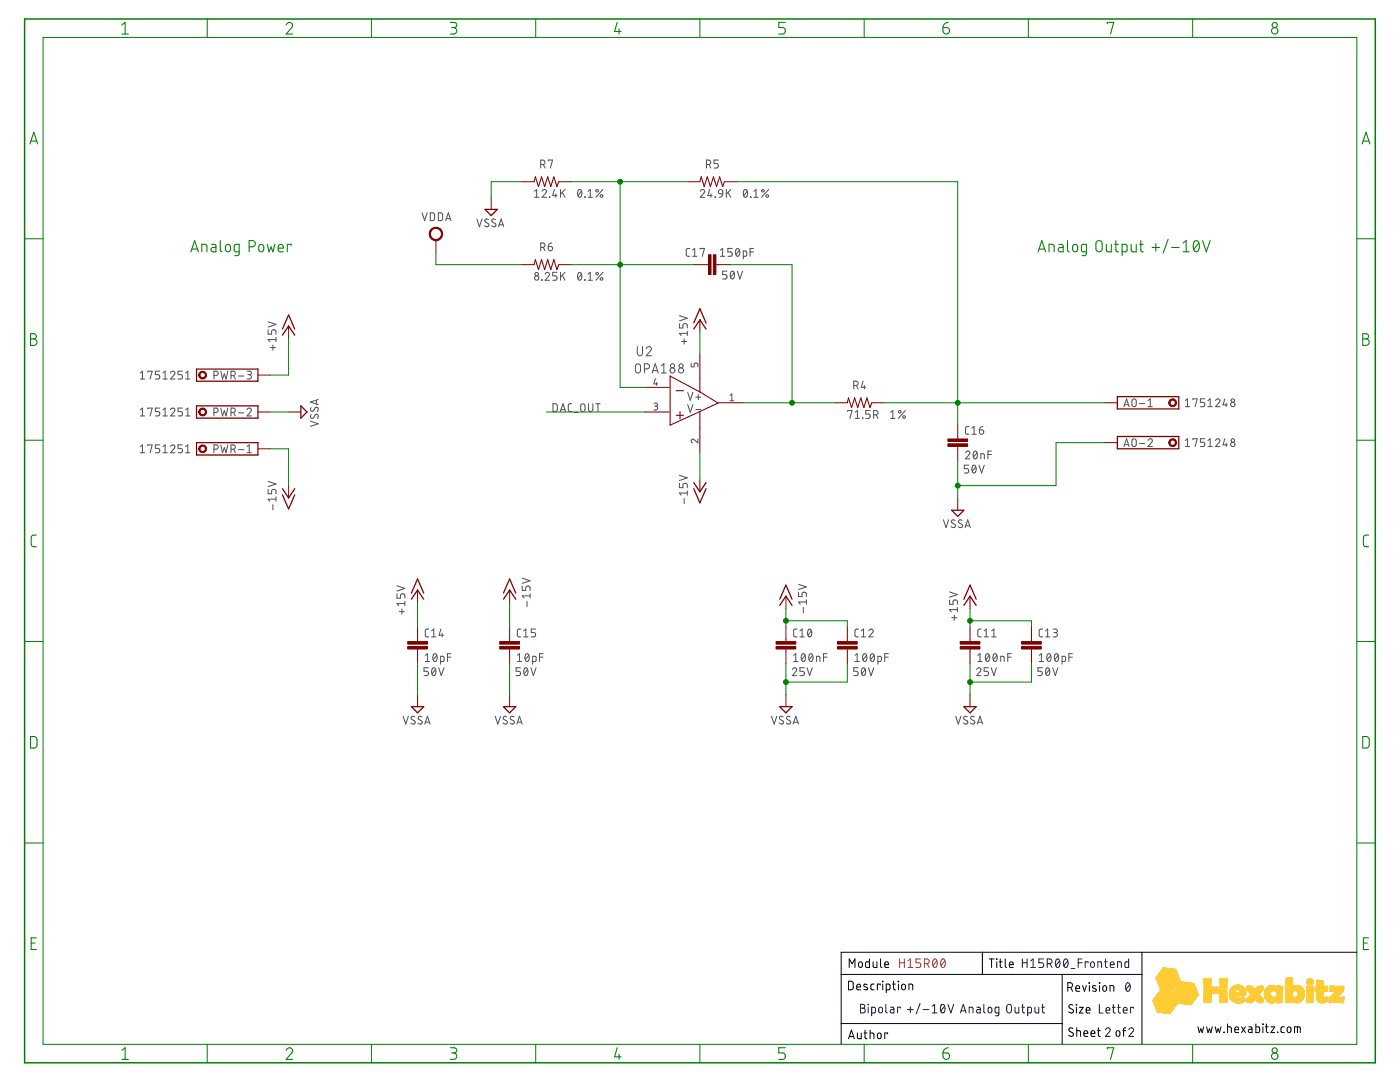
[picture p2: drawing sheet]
<svg xmlns="http://www.w3.org/2000/svg" width="279mm" height="216mm" viewBox="0 0 279 216" stroke-linecap="round" stroke-linejoin="round" font-family="sans-serif">
<g fill="none" stroke="#505050" stroke-width=".2">
<path d="M106.7 39.4h.8M106.7 38.2l.4-.4v1.6M107.9 32.8h.4a.44 .44 0 0 0 .5-.4 .44 .44 0 0 0-.5-.5h-.4v1.6M108.2 38.2a.43 .43 0 0 1 .6-.4 .43 .43 0 0 1 .1 .7l-.7 .9h.9M108.4 32.8l.4 .7M109.4 32.1v-.2h.9l-.5 1.6M109.6 39.3l.1 .1zM110.6 37.8l-.3 1.2h.9M110.9 38.7v.7M111.9 37.8v1.6M112.2 38.4l.6 1M112.8 37.8l-.9 1"/>
<path d="M115.4 37.9l.3-.1a.94 .94 0 0 1 0 1.6 .99 .99 0 0 1-.3-1.5zM116 38.2l-.7 .8M116.7 39.3l.1 .1zM117.4 39.4h.8M117.4 38.2l.4-.4v1.6M120.3 37.8l-1.4 1.6M139.8 38.2a.43 .43 0 0 1 .6-.4 .43 .43 0 0 1 .1 .7l-.7 .9h.8M141 32.8h.4a.44 .44 0 0 0 .5-.4 .44 .44 0 0 0-.5-.5h-.4v1.6M141.5 32.8l.4 .7M141.6 37.8l-.3 1.2h.8M141.9 38.7v.7M142.7 39.3l.1 .1z"/>
<path d="M143.4 31.9h-.9v.7h.5a.45 .45 0 0 1 .4 .5 .45 .45 0 0 1-.4 .4h-.5M143.5 37.9l.3-.1 .3 .1 .2 .8-.8-.1-.1-.4zM144.3 38.7l-.2 .4-.5 .3M144.9 37.8v1.6M145.3 38.4l.5 1M145.8 37.8l-.9 1M148.5 37.9l.3-.1a.94 .94 0 0 1 0 1.6 .99 .99 0 0 1-.3-1.5zM149.1 38.2l-.7 .8M149.8 39.3l.1 .1zM150.5 39.4h.8M150.5 38.2l.4-.4v1.6M153.4 37.8l-1.4 1.6"/>
<path d="M84.2 42.5l.6 1.5 .5-1.5M85.9 42.5h.6l.2 .2v.9l-.2 .4h-.6zM87.5 42.5h.6l.2 .2v.9l-.2 .4h-.6zM88.9 44l.6-1.5 .5 1.5M89.1 43.6h.8M95.2 43.7l.5 1.6 .5-1.6M97.5 43.8l-.5-.1-.2 .3 .1 .3 .5 .3a.43 .43 0 0 1-.1 .7 .43 .43 0 0 1-.6-.3M98.9 43.8a.39 .39 0 0 0-.6-.1 .39 .39 0 0 0 0 .6l.5 .3a.39 .39 0 0 1 .1 .6 .39 .39 0 0 1-.6-.1l-.2-.1M99.5 45.3l.5-1.6 .5 1.6M99.6 44.9h.8M107.9 49.4h.4a.43 .43 0 0 0 .5-.5 .43 .43 0 0 0-.5-.4h-.4v1.6M108.1 55.8l.1 .1z"/>
<path d="M108.4 49.4l.4 .7M108.8 54.7a.42 .42 0 0 1 .6-.3 .42 .42 0 0 1 .1 .6l-.7 .9h.9M109.4 49.2h.5a.43 .43 0 0 1 .4 .5 .43 .43 0 0 1-.5 .3 .43 .43 0 0 1-.4-.4zM110.1 48.5l-.6 .3-.1 .4M111.2 54.3h-.9v.7h.5a.46 .46 0 0 1 .4 .5 .46 .46 0 0 1-.4 .4h-.5M111.9 54.3v1.6M112.2 54.9l.6 1M112.8 54.3l-.9 1M115.4 54.4l.3-.1a.96 .96 0 0 1 0 1.6 1.03 1.03 0 0 1-.3-1.5zM116 54.7l-.7 .9M116.7 55.8l.1 .1zM117.4 55.9h.8"/>
<path d="M117.4 54.7l.4-.4v1.6M120.3 54.3l-1.4 1.6M137.6 49.6h-.4l-.3 .3 .1 1 .2 .2h.4M138.2 51.1h.9M138.2 49.9l.4-.3v1.5M139.7 49.7v-.1h.9l-.4 1.5M143.8 49.9l.4-.3v1.5M143.8 51.1h.8M145.1 54.1h-.9v.7h.5a.44 .44 0 0 1 .4 .4 .44 .44 0 0 1-.4 .5h-.5M145.9 54.2l.3-.1a.91 .91 0 0 1 0 1.6 .97 .97 0 0 1-.3-1.5zM146.1 49.6h-.8v.7h.5a.44 .44 0 0 1 .3 .4 .44 .44 0 0 1-.3 .4h-.5M146.5 54.4l-.7 .9"/>
<path d="M147 49.7l.2-.1a.91 .91 0 0 1 0 1.5 .97 .97 0 0 1-.2-1.4zM147.2 54.1l.5 1.6 .5-1.6M147.6 49.9l-.7 .9M148.3 51.1h.6l.1-.1-.1-.9h-.6v1.6M149.7 50.3h.7M150.4 49.6h-.7v1.5M28 74.4l.4-.3v1.5M28 75.6h.9M29.5 74.3v-.2h.9l-.4 1.5M31.9 74.1h-.9v.7h.5a.45 .45 0 0 1 .4 .4 .45 .45 0 0 1-.4 .4h-.5M32.5 74.4l.5-.3v1.5M32.5 75.6h.9"/>
<path d="M34 74.4a.42 .42 0 0 1 .6-.3 .42 .42 0 0 1 .2 .7l-.8 .8h.9M36.4 74.1h-.9v.7h.6a.45 .45 0 0 1 .3 .4 .45 .45 0 0 1-.3 .4h-.6M37 74.4l.5-.3v1.5M37 75.6h.9M42.7 75h.4a.44 .44 0 0 0 .5-.5 .44 .44 0 0 0-.5-.4h-.4v1.5M44.1 74.1l.3 1.5 .4-1 .3 1 .4-1.5M46.1 75h.4a.44 .44 0 0 0 .5-.5 .44 .44 0 0 0-.5-.4h-.4v1.5M46.6 75l.4 .6M47.6 75h1M49.3 74.1h.7l.2 .2-.2 .4-.5 .1M49.7 74.8a.43 .43 0 0 1 .5 .4 .43 .43 0 0 1-.5 .4h-.4M53.5 65.8v.9h.7v-.6a.44 .44 0 0 1 .4-.3 .44 .44 0 0 1 .5 .3v.6"/>
<path d="M53.5 64.2l1.6 .5-1.6 .6M53.9 69.4h1.1M54.5 68.8v1.1M55.1 67.8h-1.6l.3 .4M55.1 67.3v.9M63.1 79.8v.8M63.5 79.7l-1.5 .5 1.5 .6M126.9 72.8l.3-.2 .5 .2 .1 1.1a.51 .51 0 0 1-.5 .5 .51 .51 0 0 1-.5-.5zM127.2 69.2v1.3a.52 .52 0 0 0 .5 .5 .52 .52 0 0 0 .5-.5v-1.3M128.6 73.6a.88 .88 0 0 0 1-.2v-.6a.88 .88 0 0 0-1-.2v1.8M129 69.6a.5 .5 0 0 1 .7-.4 .5 .5 0 0 1 .1 .8l-.8 1h1M130.2 74.4l.6-1.8 .6 1.8"/>
<path d="M130.3 74h.9M130.8 75.5l-.3 1.1h.8M131 76.3v.6M132 73l.5-.4v1.8M132 74.4h1M135.6 64.6v.8h.7v-.5a.44 .44 0 0 1 .4-.3 .44 .44 0 0 1 .5 .3v.5M135.6 63l1.6 .5-1.6 .5M136 68.1h1.1M136.5 67.6v1.1M137.2 66.5h-1.6l.3 .5M137.2 66.1v.9M137.2 78.3l.6 1.6 .5-1.6"/>
<path d="M137.9 72.5v.7h.6v-.5a.38 .38 0 0 1 .4-.3 .38 .38 0 0 1 .4 .3v.5M138.9 79.2h1M139.4 78.7v1.1M145.7 78.9l.3-.3v1.4M145.7 80h.7M170.4 76.9h.4a.43 .43 0 0 0 .5-.4 .43 .43 0 0 0-.5-.4h-.4v1.5M170.9 76.9l.4 .7M172.2 76.1l-.3 1.2h.9M172.5 76.9v.7M226 79.7l.3-.1 .3 .1 .2 1a.43 .43 0 0 1-.5 .5 .43 .43 0 0 1-.4-.5zM229.1 79.9l.5-.3v1.6M236.6 79.9l.4-.3v1.6"/>
<path d="M238.1 79.8v-.2h.8l-.4 1.6M240.4 79.6h-.8v.7h.5a.44 .44 0 0 1 .3 .4 .44 .44 0 0 1-.3 .5h-.5M241.1 79.9l.4-.3v1.6M242.6 79.9a.43 .43 0 0 1 .6-.3 .43 .43 0 0 1 .1 .7l-.7 .9h.9M244.4 79.6l-.3 1.2h.9M28 89.1l.4-.3v1.5M28 81.8l.4-.4v1.6M28 90.3h.9M28 83h.9M29.5 88.9v-.1h.9l-.4 1.5M29.5 81.6v-.2h.9l-.4 1.6M31.9 88.8h-.9v.7h.5a.44 .44 0 0 1 .4 .4 .44 .44 0 0 1-.4 .4h-.5"/>
<path d="M31.9 81.4h-.9v.7h.5a.44 .44 0 0 1 .4 .5 .44 .44 0 0 1-.4 .4h-.5M32.5 90.3h.9M32.5 89.1l.5-.3v1.5M32.5 81.8l.5-.4v1.6M32.5 83h.9M34 89.1a.43 .43 0 0 1 .6-.3 .43 .43 0 0 1 .2 .7l-.8 .8h.9M34 81.8a.43 .43 0 0 1 .6-.4 .43 .43 0 0 1 .2 .7l-.8 .9h.9M36.4 88.8h-.9v.7h.6a.44 .44 0 0 1 .3 .4 .44 .44 0 0 1-.3 .4h-.6M36.4 81.4h-.9v.7h.6a.44 .44 0 0 1 .3 .5 .44 .44 0 0 1-.3 .4h-.6M37 90.3h.9M37 89.1l.5-.3v1.5M37 81.8l.5-.4v1.6"/>
<path d="M37 83h.9M42.7 89.6h.4a.43 .43 0 0 0 .5-.4 .43 .43 0 0 0-.5-.4h-.4v1.5M42.7 82.3h.4a.43 .43 0 0 0 .5-.4 .43 .43 0 0 0-.5-.5h-.4v1.6M44.1 88.8l.3 1.5 .4-1 .3 1 .4-1.5M44.1 81.4l.3 1.6 .4-1.1 .3 1.1 .4-1.6M46.1 89.6h.4a.43 .43 0 0 0 .5-.4 .43 .43 0 0 0-.5-.4h-.4v1.5M46.1 82.3h.4a.43 .43 0 0 0 .5-.4 .43 .43 0 0 0-.5-.5h-.4v1.6M46.6 89.6l.4 .7M46.6 82.3l.4 .7M47.6 89.7h1M47.6 82.4h1M49.3 81.8a.43 .43 0 0 1 .6-.4 .43 .43 0 0 1 .1 .7l-.7 .9h.9"/>
<path d="M49.3 90.3h.9M49.3 89.1l.4-.3v1.5M53.5 97.7v.8h.7v-.5a.44 .44 0 0 1 .4-.3 .44 .44 0 0 1 .5 .3v.5M53.5 96.1l1.6 .5-1.6 .5M55.1 99.2v.8M55.1 99.6h-1.6l.3 .4M62 84l1.5 .6-1.5 .5M62.1 82.7l-.1 .6 .3 .2 .3-.2 .3-.5a.43 .43 0 0 1 .6 .1 .43 .43 0 0 1-.2 .6M62.1 81.3l-.1 .6 .3 .2 .2-.1 .4-.6a.39 .39 0 0 1 .6 0 .39 .39 0 0 1-.1 .6l-.1 .1M110.4 80.6h.6l.2 .2v.9l-.2 .4h-.6zM111.8 82.1l.6-1.5 .5 1.5M112 81.7h.7"/>
<path d="M114.1 80.6h-.5l-.2 .3 .1 1 .1 .2h.5M114.6 82.3h.7M116 80.7l.3-.1 .3 .1 .2 1a.43 .43 0 0 1-.5 .4 .43 .43 0 0 1-.4-.4zM117.4 80.6v1.1a.45 .45 0 0 0 .5 .4 .45 .45 0 0 0 .4-.4v-1.1M118.9 80.6h.9M119.3 80.6v1.5M130.5 80.5h.6l.1 .2-.1 .3h-.5M130.9 81a.38 .38 0 0 1 .4 .4 .38 .38 0 0 1-.4 .4h-.4M135.6 96.4v.9h.7v-.5a.44 .44 0 0 1 .4-.4 .44 .44 0 0 1 .5 .4v.5M135.6 94.8l1.6 .6-1.6 .5M136.5 99.5v1M137.2 97.9v.9"/>
<path d="M137.2 98.4h-1.6l.3 .4M137.2 80.7l.6 1.6 .5-1.6M138.9 81.7h1M139.3 87.6v.8l-.8-.7a.37 .37 0 0 0-.5 .2 .37 .37 0 0 0 .2 .5M169.2 82.1v-.2h.8l-.4 1.6M170.7 82.3l.4-.4v1.6M170.7 83.5h.8M172.1 83.4l.1 .1zM173.7 81.9h-.9v.7h.5a.44 .44 0 0 1 .4 .4 .44 .44 0 0 1-.4 .5h-.5M174.3 82.8h.5a.43 .43 0 0 0 .4-.5 .43 .43 0 0 0-.4-.4h-.5v1.6M174.9 82.8l.3 .7M177.7 83.5h.9"/>
<path d="M177.7 82.3l.5-.4v1.6M180.7 81.9l-1.4 1.6M192.7 90.3a.43 .43 0 0 1 .6-.3 .43 .43 0 0 1 .1 .7l-.7 .9h.9M193.3 92.8h-.9v.7h.6a.44 .44 0 0 1 .3 .4 .44 .44 0 0 1-.3 .5h-.6M193.4 85.1l-.6 .1-.1 .2 .1 1.2 .6 .1M194 86.7h.8M194 85.4l.4-.3v1.6M194.1 92.9l.3-.1a.94 .94 0 0 1 0 1.6 .99 .99 0 0 1-.3-1.5zM194.4 90.1l.2-.1a.91 .91 0 0 1 0 1.6 .97 .97 0 0 1-.2-1.5zM194.7 93.2l-.7 .8M195 90.3l-.7 .9M195.4 92.8l.5 1.6 .5-1.6"/>
<path d="M195.5 85.8h.5a.44 .44 0 0 1 .3 .5 .44 .44 0 0 1-.4 .4 .44 .44 0 0 1-.4-.5zM195.7 91.6v-1.1l.7 .2v.9M196.2 85.1l-.6 .3-.1 .4M197.2 90.7h.7M197.9 90h-.7v1.6M224.3 81.2l.5-1.6 .5 1.6M224.3 89.1l.5-1.6 .5 1.6M224.4 80.8h.8M224.4 88.7h.8M226 87.7l.3-.2 .3 .2 .2 1a.43 .43 0 0 1-.5 .4 .43 .43 0 0 1-.4-.4zM227.4 80.5h1.1M227.4 88.5h1.1"/>
<path d="M229.1 87.9a.43 .43 0 0 1 .6-.3 .43 .43 0 0 1 .1 .6l-.7 .9h.9M229.1 81.2h.9M236.6 87.9l.4-.4v1.6M236.6 81.2h.8M236.6 89.1h.8M238.1 87.7v-.2h.8l-.4 1.6M240.4 87.5h-.8v.7h.5a.44 .44 0 0 1 .3 .5 .44 .44 0 0 1-.3 .4h-.5M241.1 81.2h.9M241.1 87.9l.4-.4v1.6M241.1 89.1h.9M242.6 87.9a.43 .43 0 0 1 .6-.3 .43 .43 0 0 1 .1 .6l-.7 .9h.9M244.4 87.5l-.3 1.3h.9"/>
<path d="M244.7 80.5v.7M244.7 88.4v.7M54.5 100.7v1M79.2 118.5v.9h.7v-.6a.45 .45 0 0 1 .5-.3 .45 .45 0 0 1 .4 .3v.6M79.2 116.9l1.6 .5-1.6 .5M80.8 120v.9M104.2 116.9v.9h.7v-.5a.44 .44 0 0 1 .5-.4 .44 .44 0 0 1 .4 .4v.5M104.2 115.4l1.6 .5-1.6 .5M105.2 120v1M105.8 118.9h-1.6l.4 .4M105.8 118.5v.8M159.4 118.2v.8h.7v-.5a.44 .44 0 0 1 .4-.3 .44 .44 0 0 1 .4 .3v.5"/>
<path d="M159.4 116.6l1.5 .5-1.5 .5M160.9 119.7v.9M188.3 103.7l.5 1.6 .5-1.6M189.5 119.7v.9h.7v-.5a.44 .44 0 0 1 .4-.4 .44 .44 0 0 1 .5 .4v.5M189.5 118.1l1.6 .5-1.6 .6M190.6 103.8l-.5-.1-.2 .4 .1 .3 .5 .2a.39 .39 0 0 1 .1 .6 .39 .39 0 0 1-.6 0l-.2-.1M192 103.8l-.5-.1-.2 .4v.2l.6 .3a.39 .39 0 0 1 .1 .6 .39 .39 0 0 1-.6 0l-.2-.1M192.6 105.3l.5-1.6 .6 1.6M192.7 104.9h.8M79.7 122h1M80.2 121.5v1.1M80.8 120.4h-1.6l.4 .5"/>
<path d="M84.9 132h.8M84.9 130.8l.4-.4v1.6M85.5 133.2h-.9v.7h.6a.44 .44 0 0 1 .3 .5 .44 .44 0 0 1-.3 .4h-.6M85.6 125.5l-.6 .1-.1 .3 .1 1.1 .6 .1M86.1 127.1h.9M86.1 125.9l.5-.4v1.6M86.3 133.3l.3-.1a.94 .94 0 0 1 0 1.6 .97 .97 0 0 1-.3-1.5zM86.6 130.5l.2-.1a.91 .91 0 0 1 0 1.6 .97 .97 0 0 1-.2-1.5zM86.9 133.6l-.7 .9M87.2 130.8l-.7 .8M87.5 133.2l.6 1.6 .5-1.6M87.9 132h.6l.1-.2-.1-.8h-.6v1.5"/>
<path d="M88 125.5l-.4 1.2h.9M88.2 126.4v.7M89.3 131.1h.7M90 130.4h-.7v1.6M103.3 132h.8M103.3 130.8l.4-.4v1.6M103.9 133.2h-.9v.7h.5a.44 .44 0 0 1 .4 .5 .44 .44 0 0 1-.4 .4h-.5M103.9 125.5l-.4 .1-.2 .3v1l.2 .2h.4M104.5 125.9l.4-.4v1.6M104.5 127.1h.9M104.7 133.3l.2-.1a.91 .91 0 0 1 0 1.6 .97 .97 0 0 1-.2-1.5zM104.9 130.5l.3-.1a.94 .94 0 0 1 0 1.6 .99 .99 0 0 1-.3-1.5z"/>
<path d="M105.3 133.6l-.7 .9M105.5 130.8l-.7 .8M105.9 133.2l.5 1.6 .6-1.6M106.3 132l.6-.1 .1-.7-.1-.2h-.6v1.5M106.9 125.5h-.9v.7h.5a.44 .44 0 0 1 .4 .5 .44 .44 0 0 1-.4 .4h-.5M107.7 131.1h.7M108.4 130.4h-.7v1.6M158.1 133.6a.43 .43 0 0 1 .7-.3 .43 .43 0 0 1 .1 .6l-.8 .9h.9M158.4 132h.9M158.4 130.8l.4-.4v1.6M159.1 125.5l-.6 .1-.1 .3 .1 1.1 .6 .1M159.6 127.1h.9"/>
<path d="M159.6 125.9l.5-.4v1.6M160.1 130.5l.2-.1a.91 .91 0 0 1 0 1.6 .97 .97 0 0 1-.2-1.5zM160.3 121.2v1.1M160.5 133.2h-.9v.7h.6a.44 .44 0 0 1 .3 .5 .44 .44 0 0 1-.3 .4h-.6M160.7 130.8l-.7 .8M160.9 120.1h-1.5l.3 .5M161.1 133.2l.5 1.6 .5-1.6M161.4 125.6l.2-.1a.91 .91 0 0 1 0 1.6 .97 .97 0 0 1-.2-1.5zM161.6 130.5l.2-.1a.94 .94 0 0 1 0 1.6 .97 .97 0 0 1-.2-1.5zM161.9 125.9l-.7 .8M162.2 130.8l-.7 .8M162.9 132v-1l.7 .1v.9"/>
<path d="M164.4 131.1h.7M165.1 130.4h-.7v1.6M170.6 132h.9M170.6 130.8l.5-.4v1.6M171.3 133.2h-.9v.7h.5a.44 .44 0 0 1 .4 .5 .44 .44 0 0 1-.4 .4h-.5M171.3 125.5l-.6 .1-.1 .3 .1 1.1 .6 .1M171.9 127.1h.9M171.9 125.9l.4-.4v1.6M172.1 133.3l.2-.1a.94 .94 0 0 1 0 1.6 .97 .97 0 0 1-.2-1.5zM172.3 130.5l.3-.1a.91 .91 0 0 1 0 1.6 .97 .97 0 0 1-.3-1.5zM172.7 133.6l-.7 .9M172.9 130.8l-.7 .8"/>
<path d="M173.3 133.2l.5 1.6 .6-1.6M173.4 125.9a.43 .43 0 0 1 .6-.4 .43 .43 0 0 1 .1 .7l-.7 .9h.9M173.8 130.5l.3-.1a.94 .94 0 0 1 0 1.6 .99 .99 0 0 1-.3-1.5zM174.4 130.8l-.7 .8M175.2 132l.6-.1 .1-.7-.1-.2h-.6v1.5M176.6 131.1h.7M177.3 130.4h-.7v1.6M189.9 123.3h1.1M190.5 122.7v1.1M191.1 121.6h-1.6l.3 .5M191.1 121.2v.9M194.9 133.6a.43 .43 0 0 1 .6-.3 .43 .43 0 0 1 .1 .6l-.7 .9h.9"/>
<path d="M195.1 130.8l.5-.4v1.6M195.1 132h.9M195.8 125.5l-.5 .1-.2 .3 .1 1 .1 .2h.5M196.4 127.1h.9M196.4 125.9l.4-.4v1.6M196.8 130.5l.3-.1a.91 .91 0 0 1 0 1.6 .97 .97 0 0 1-.3-1.5zM197.3 133.2h-.9v.7h.5a.44 .44 0 0 1 .4 .5 .44 .44 0 0 1-.4 .4h-.5M197.4 130.8l-.7 .8M197.8 133.2l.6 1.6 .5-1.6M197.9 127.1h.9M197.9 125.9l.5-.4v1.6M198.4 130.5l.2-.1a.91 .91 0 0 1 0 1.6 .97 .97 0 0 1-.2-1.5z"/>
<path d="M198.9 130.8l-.7 .8M199.7 132v-1l.7 .1v.9M201.1 131.1h.7M201.8 130.4h-.7v1.6M207.4 132h.9M207.4 130.8l.4-.4v1.6M208 133.2h-.9v.7h.6a.44 .44 0 0 1 .3 .5 .44 .44 0 0 1-.3 .4h-.6M208.1 125.5l-.5 .1-.2 .3v1l.2 .2h.5M208.7 127.1h.8M208.7 125.9l.4-.4v1.6M208.9 133.3l.2-.1a.91 .91 0 0 1 0 1.6 .97 .97 0 0 1-.2-1.5zM209.1 130.5l.2-.1a.94 .94 0 0 1 0 1.6 .97 .97 0 0 1-.2-1.5z"/>
<path d="M209.4 133.6l-.7 .9M209.7 130.8l-.7 .8M210.1 133.2l.5 1.6 .5-1.6M210.2 125.5l.6 .1 .2 .2-.2 .4h-.5M210.6 126.2a.43 .43 0 0 1 .4 .5 .43 .43 0 0 1-.4 .4h-.4M210.6 130.5l.2-.1a.91 .91 0 0 1 0 1.6 .97 .97 0 0 1-.2-1.5zM211.2 130.8l-.7 .8M212 132h.5l.1-.2-.1-.8h-.5v1.5M213.3 131.1h.7M214 130.4h-.7v1.6M80.5 142.9l.5 1.6 .5-1.6M82.8 143a.39 .39 0 0 0-.6 0 .39 .39 0 0 0 0 .6l.5 .2a.43 .43 0 0 1-.1 .7 .43 .43 0 0 1-.6-.2"/>
<path d="M84.2 143l-.5-.1-.2 .4v.2l.6 .3a.42 .42 0 0 1 0 .7 .42 .42 0 0 1-.7-.2M84.8 144.5l.5-1.6 .5 1.6M84.9 144.1h.8M98.8 142.9l.6 1.6 .5-1.6M101.2 143l-.6-.1-.2 .4 .1 .2 .6 .3a.39 .39 0 0 1 0 .6 .39 .39 0 0 1-.6 0l-.1-.1M102.6 143l-.6-.1-.2 .4 .2 .3 .6 .4a.45 .45 0 0 1-.3 .5 .45 .45 0 0 1-.5-.2M103.2 144.5l.5-1.6 .5 1.6M103.3 144.1h.8M154 142.9l.5 1.6 .5-1.6M156.3 143a.39 .39 0 0 0-.6 0 .39 .39 0 0 0 0 .6l.5 .2a.43 .43 0 0 1-.1 .7 .43 .43 0 0 1-.6-.2M157.7 143l-.5-.1-.2 .4 .1 .3 .5 .2a.43 .43 0 0 1 0 .7 .43 .43 0 0 1-.7-.2M158.3 144.5l.5-1.6 .5 1.6"/>
<path d="M158.4 144.1h.8M190.7 142.9l.5 1.6 .6-1.6M193.1 143l-.6-.1-.2 .4 .2 .3 .5 .2a.43 .43 0 0 1-.1 .7 .43 .43 0 0 1-.6-.2M194.5 143a.39 .39 0 0 0-.6 0 .39 .39 0 0 0 0 .6l.5 .2a.4 .4 0 0 1 0 .6 .4 .4 0 0 1-.6 0l-.1-.1M195.1 144.5l.5-1.6 .5 1.6M195.2 144.1h.8"/>
<circle cx="119.2" cy="38.1" r=".26"/>
<circle cx="120.1" cy="39.1" r=".26"/>
<circle cx="152.3" cy="38.1" r=".26"/>
<circle cx="153.1" cy="39.1" r=".26"/>
<circle cx="107.1" cy="55.5" r=".44"/>
<circle cx="107.1" cy="54.7" r=".35"/>
<circle cx="119.2" cy="54.6" r=".26"/>
<circle cx="120" cy="55.7" r=".26"/>
<circle cx="134.2" cy="73.9" r=".51"/>
<circle cx="134.2" cy="73" r=".41"/>
<circle cx="135.9" cy="73.9" r=".52"/>
<circle cx="135.9" cy="73" r=".41"/>
<circle cx="246" cy="79.9" r=".35"/>
<circle cx="179.5" cy="82.2" r=".26"/>
<circle cx="180.4" cy="83.2" r=".26"/>
<circle cx="246" cy="80.7" r=".44"/>
<circle cx="246" cy="87.9" r=".35"/>
<circle cx="246" cy="88.7" r=".43"/>
</g>
<g fill="none" stroke="#800000" stroke-width=".2">
<path d="M98 39.3v2.5M104.2 36.3h2.4M111.5 36.3h2.5M137.2 36.3h2.5M144.6 36.3h2.4M87 47.9v2.5M104.2 52.8h2.4M111.5 52.8h2.5M138.5 52.8h2.9M142.9 52.8h2.9M51.5 74.8h2.4M57.6 65v2.5"/>
<path d="M128.7 77.3h4.9M139.7 63.8v2.5M139.7 70.6v4.9M51.5 82.2h2.4M51.5 89.6h2.4M57.6 82.2h2.4M57.6 96.9v2.5M128.7 82.2h4.9M139.7 85.3v4.9M139.7 95.7v2.4M143.4 80.4h4.9M166.6 80.4h2.5"/>
<path d="M174 80.4h2.4M191.1 84.6v3M191.1 89.1v2.9M191.1 99.4v2.4M220.6 80.4h2.4M220.6 88.3h2.4M83.3 117.7v2.5M101.7 117.7v2.5M156.8 119v2.4M193.6 119v2.4M83.3 125.1v2.9M83.3 129.5v2.9"/>
<path d="M83.3 138.6v2.4M101.7 125.1v2.9M101.7 129.5v2.9M101.7 138.6v2.4M156.8 125.1v2.9M156.8 129.5v2.9M156.8 138.6v2.4M169.1 125.1v2.9M169.1 129.5v2.9M193.6 125.1v2.9M193.6 129.5v2.9M193.6 138.6v2.4"/>
<path d="M205.8 125.1v2.9M205.8 129.5v2.9"/>
</g>
<path d="M106.6 36.3l.2-1 .7 1.9 .6-1.9 .6 1.9 .6-1.9 .6 1.9 .6-1.9 .6 1.9 .4-.9M139.7 36.3l.2-1 .6 1.9 .7-1.9 .6 1.9 .6-1.9 .6 1.9 .6-1.9 .6 1.9 .4-.9M106.6 52.8l.2-1 .7 2 .6-2 .6 2 .6-2 .6 2 .6-2 .6 2 .4-1M135 78h1.4M139.7 78.2l-6-3.2v9.8l6-2.7M139.7 78.2l3.6 2.2-3.6 1.7M139.7 75.5v2.7M135 82.9h1.4M135.7 82.1v1.5M139.7 82.1v3.2M169.1 80.4l.2-1 .6 1.9 .7-1.9 .6 1.9 .6-1.9 .6 1.9 .6-1.9 .6 1.9 .4-.9" fill="none" stroke="#800000" stroke-width=".21"/>
<g fill="#800000" stroke="#800000" stroke-width=".2">
<path d="M233.4 79.9a.79 .79 0 0 1 1.3 .1 .79 .79 0 0 1-.5 1.1 .79 .79 0 0 1-1-.7h.3a.53 .53 0 0 1 .7-.5 .53 .53 0 0 1 .2 .8 .53 .53 0 0 1-.9-.1v-.2h-.3z" fill-rule="evenodd"/>
<path d="M233.4 87.8a.79 .79 0 0 1 1.3 .1 .79 .79 0 0 1-.5 1.2 .79 .79 0 0 1-1-.8h.3a.53 .53 0 0 1 .7-.5 .53 .53 0 0 1 .2 .9 .53 .53 0 0 1-.9-.2v-.2h-.3z" fill-rule="evenodd"/>
<path d="M39.8 89a.78 .78 0 0 1 1.3 .1 .78 .78 0 0 1-.4 1.2 .78 .78 0 0 1-1-.7h.2a.54 .54 0 0 1 .7-.6 .54 .54 0 0 1 .2 .9 .54 .54 0 0 1-.9-.2v-.1h-.2z" fill-rule="evenodd"/>
<path d="M39.8 81.7a.78 .78 0 0 1 1.3 0 .78 .78 0 0 1-.4 1.2 .78 .78 0 0 1-1-.7h.2a.54 .54 0 0 1 .7-.5 .54 .54 0 0 1 .2 .8 .54 .54 0 0 1-.9-.1v-.2h-.2z" fill-rule="evenodd"/>
<path d="M39.8 74.4a.78 .78 0 0 1 1.3 0 .78 .78 0 0 1-.4 1.2 .78 .78 0 0 1-1-.8h.2a.54 .54 0 0 1 .7-.5 .54 .54 0 0 1 .2 .9 .54 .54 0 0 1-.9-.2v-.2h-.2z" fill-rule="evenodd"/>
<path d="M86 45.8a1.34 1.34 0 0 1 2.1 .2 1.34 1.34 0 0 1-.7 2 1.34 1.34 0 0 1-1.7-1.3h.2a1.1 1.1 0 0 1 1.5-1.1 1.1 1.1 0 0 1 .3 1.9 1.1 1.1 0 0 1-1.8-.6v-.2h-.2l.1-.7z" fill-rule="evenodd"/>
</g>
<g fill="none" stroke="#800000" stroke-width=".25">
<path d="M96.8 41.8h2.5l-1.3 1.2zM39.2 73.6h12.3v2.5h-12.3zM56.4 66.9l1.2-1.9 1.2 1.9M56.4 65.7l1.2-2.9 1.2 2.9M138.5 65.7l1.2-1.9 1.2 1.9M138.5 64.4l1.2-2.8 1.2 2.8M223 79.1h12.2v2.5h-12.2zM39.2 81h12.3v2.4h-12.3zM39.2 88.3h12.3v2.5h-12.3zM56.4 97.5l1.2 1.9 1.2-1.9M56.4 98.7l1.2 2.9 1.2-2.9M60 81l1.3 1.2-1.3 1.2z"/>
<path d="M138.5 96.3l1.2 1.8 1.2-1.8M138.5 97.5l1.2 2.8 1.2-2.8M223 87.1h12.2v2.5h-12.2zM82.1 119.6l1.2-1.9 1.3 1.9M82.1 118.3l1.2-2.8 1.3 2.8M100.5 119.6l1.2-1.9 1.2 1.9M100.5 118.3l1.2-2.8 1.2 2.8M155.6 119.6l1.2-2.8 1.3 2.8M189.9 101.8h2.5l-1.3 1.2zM192.4 119.6l1.2-2.8 1.2 2.8M155.6 120.8l1.2-1.8 1.3 1.8M192.4 120.8l1.2-1.8 1.2 1.8"/>
<path d="M82.1 141h2.5l-1.3 1.2zM100.5 141h2.4l-1.2 1.2zM155.6 141h2.5l-1.3 1.2zM192.4 141h2.4l-1.2 1.2z"/>
</g>
<g fill="#800000" stroke="#800000" stroke-width=".2">
<path d="M191.6 129h4v.5h-4z"/>
<path d="M191.6 128h4v.5h-4z"/>
<path d="M154.9 129h3.9v.5h-3.9z"/>
<path d="M154.9 128h3.9v.5h-3.9z"/>
<path d="M167.1 129h4v.5h-4z"/>
<path d="M167.1 128h4v.5h-4z"/>
<path d="M203.9 129h3.9v.5h-3.9z"/>
<path d="M203.9 128h3.9v.5h-3.9z"/>
<path d="M81.4 129h3.9v.5h-3.9z"/>
<path d="M81.4 128h3.9v.5h-3.9z"/>
<path d="M99.7 129h4v.5h-4z"/>
<path d="M99.7 128h4v.5h-4z"/>
<path d="M189.2 88.6h3.9v.5h-3.9z"/>
<path d="M189.2 87.6h3.9v.5h-3.9z"/>
<path d="M142.4 50.8h.5v4h-.5z"/>
<path d="M141.4 50.8h.5v4h-.5z"/>
</g>
<path d="M4.9 3.8h269.6v208.3h-269.6z" fill="none" stroke="#008000" stroke-width=".3"/>
<g fill="none" stroke="#008000" stroke-width=".2">
<path d="M8.6 7.5h262.2v200.9h-262.2zM41.4 3.8v3.7M74.1 3.8v3.7M106.9 3.8v3.7M139.7 3.8v3.7M172.5 3.8v3.7M205.2 3.8v3.7M238 3.8v3.7M104.2 36.3h-6.2v3M114 36.3h23.2M123.8 36.3v41h4.9M147 36.3h44.1v48.3"/>
<path d="M4.9 47.6h3.7M87 50.4v2.4h17.2M114 52.8h24.5M145.8 52.8h12.3v27.6M270.8 47.6h3.7M57.6 67.5v7.3h-3.7M139.7 66.3v4.3M4.9 87.8h3.7M53.9 82.2h3.7M53.9 89.6h3.7v7.3M109.1 82.2h19.6M139.7 90.2v5.5"/>
<path d="M148.3 80.4h18.3M176.4 80.4h44.2M191.1 92v7.4M220.6 88.3h-9.8v8.6h-19.7M270.8 87.8h3.7M4.9 128h3.7M83.3 120.2v4.9M83.3 132.4v6.2M101.7 120.2v4.9M101.7 132.4v6.2M156.8 121.4v3.7M156.8 132.4v6.2"/>
<path d="M156.8 123.9h12.3v1.2M169.1 132.4v3.7h-12.3M193.6 121.4v3.7M193.6 132.4v6.2M193.6 123.9h12.2v1.2M205.8 132.4v3.7h-12.2M270.8 128h3.7M4.9 168.2h3.7M270.8 168.2h3.7M41.4 208.4v3.7M74.1 208.4v3.7M106.9 208.4v3.7"/>
<path d="M139.7 208.4v3.7M172.5 208.4v3.7M205.2 208.4v3.7M238 208.4v3.7"/>
</g>
<g fill="none" stroke="#008000" stroke-width=".21">
<path d="M24.3 5l.7-.5v2.3M24.3 6.8h1.3M57.1 5a.63 .63 0 0 1 .9-.5 .63 .63 0 0 1 .2 1l-1.1 1.3h1.3M89.9 4.5h.8a.52 .52 0 0 1 .5 .5 .52 .52 0 0 1-.5 .5h-.6M90.5 5.5a.65 .65 0 0 1 .7 .6 .65 .65 0 0 1-.7 .7h-.6M123.2 4.5l-.5 1.8h1.3M123.5 5.8v1M156.7 4.5h-1.3v1h.8a.66 .66 0 0 1 .5 .6 .66 .66 0 0 1-.5 .7h-.8M188.2 5.5h.8a.65 .65 0 0 1 .5 .7 .65 .65 0 0 1-.7 .6 .65 .65 0 0 1-.6-.6zM189.2 4.5l-.7 .3-.3 .7M221 4.7v-.2h1.3l-.7 2.3M6 28.7l.8-2.3 .7 2.3"/>
<path d="M6.2 28.2h1.1M271.8 28.7l.8-2.3 .8 2.3M272 28.2h1.2M38.1 50.2l.7-2.2 .8 2.2M38.3 49.7h1.1M40.3 50.2v-1.5l.9 .2 .1 .2v1.1M42.2 48.7h.5l.4 .3v1.2h-.6a.43 .43 0 0 1-.4-.4 .43 .43 0 0 1 .4-.4h.6M44 48v2l.3 .2M45.1 48.9l.3-.1h.3a.87 .87 0 0 1-.1 1.4h-.4l-.2-.3zM47.7 50.2h-.7l-.2-.2v-1.1l.9-.2v2.1l-.4 .2h-.4M49.7 49.3a1.13 1.13 0 0 0 1.1-.3l.2-.4-.3-.5-1-.1v2.2M51.8 48.9l.2-.1h.4a.87 .87 0 0 1-.2 1.4h-.3l-.2-.3z"/>
<path d="M53.3 48.7l.4 1.5 .4-.9 .4 .9 .3-1.5M55.5 49.5h1a.53 .53 0 0 0-.3-.7 .53 .53 0 0 0-.7 .5l.1 .8 .9 .1M58.1 49v-.3h-.8v1.5M207.2 50.2l.7-2.2 .8 2.2M207.3 49.7h1.2M209.4 50.2v-1.5l.9 .2 .1 1.3M211.3 48.7h.5l.4 .3v1.2h-.6a.43 .43 0 0 1-.4-.4 .43 .43 0 0 1 .4-.4h.6M213 48l.1 2 .3 .2M214.2 48.9l.3-.1h.3a.87 .87 0 0 1-.1 1.4h-.4l-.2-.3zM216.8 50.2h-.8l-.2-.2 .1-1.1 .9-.2v2.1l-.4 .2h-.5M218.8 48.3a.63 .63 0 0 1 .7-.3 .63 .63 0 0 1 .5 .6v1a.62 .62 0 0 1-.7 .6 .62 .62 0 0 1-.6-.6zM220.8 48.7v1.3l.3 .2h.7v-1.5"/>
<path d="M222.4 48.7h.8M222.7 48v2l.5 .2M223.9 50.2h.8l.2-.2-.1-1.1-.9-.2v2.3M225.7 48.7v1.2l.2 .2 .2 .1h.7v-1.5M227.4 48.7h.8M227.7 48v2l.5 .2M229.9 49.4h1.5M230.7 48.6v1.5M233.1 47.8l-1 2.7M233.8 49.4h1.5M236.1 50.2h1.3M236.1 48.5l.6-.5v2.2"/>
<path d="M238.4 48.2l.3-.2a1.32 1.32 0 0 1 .5 1.9 .51 .51 0 0 1-.6 .3 .51 .51 0 0 1-.4-.5l-.1-.8zM239.2 48.5l-1 1.3M240 48l.7 2.2 .8-2.2M6.1 66.6h.7a.52 .52 0 0 1 .5 .5 .52 .52 0 0 1-.5 .5 .65 .65 0 0 1 .6 .7 .65 .65 0 0 1-.6 .6h-.7zM6.1 67.6h.7M272 66.6h.6a.52 .52 0 0 1 .5 .5 .52 .52 0 0 1-.5 .5 .65 .65 0 0 1 .7 .7 .65 .65 0 0 1-.7 .6h-.6zM272 67.6h.6M7.3 106.8h-.5a.54 .54 0 0 0-.6 .5l.1 1.6 .3 .2h.7M273.1 106.8h-.5a.54 .54 0 0 0-.5 .5l.1 1.6 .3 .2h.6M6.1 147h.8l.5 .4v1.4l-.5 .4-.8 .1zM272 147h.8l.4 .4v1.4l-.4 .4-.8 .1zM6.2 188.2h.8"/>
<path d="M7.3 187.1h-1.1v2.4h1.1M272.1 188.2h.8M273.1 187.1h-1v2.4h1M24.3 209.6l.7-.5v2.3M24.3 211.4h1.3M57.1 209.6a.63 .63 0 0 1 .9-.5 .63 .63 0 0 1 .2 1l-1.1 1.3h1.3M89.9 209.1h.8a.52 .52 0 0 1 .5 .5 .52 .52 0 0 1-.5 .5h-.6M90.5 210.1a.65 .65 0 0 1 .7 .6 .65 .65 0 0 1-.7 .7h-.6M123.2 209.1l-.5 1.8h1.3M123.5 210.4v1M156.7 209.1h-1.3v1h.8a.66 .66 0 0 1 .5 .6 .66 .66 0 0 1-.5 .7h-.8M188.2 210.1h.8a.65 .65 0 0 1 .5 .7 .65 .65 0 0 1-.7 .6 .65 .65 0 0 1-.6-.6z"/>
<path d="M189.2 209.1l-.7 .3-.3 .7M221 209.3v-.2h1.3l-.7 2.3"/>
<circle cx="254.4" cy="6.2" r=".64"/>
<circle cx="254.4" cy="5" r=".51"/>
<circle cx="254.4" cy="210.7" r=".64"/>
<circle cx="254.4" cy="209.6" r=".51"/>
</g>
<g fill="#008000" stroke="#008000" stroke-width=".2">
<circle cx="193.6" cy="136.1" r=".49"/>
<circle cx="191.1" cy="96.9" r=".49"/>
<circle cx="156.8" cy="136.1" r=".49"/>
<circle cx="193.6" cy="123.9" r=".49"/>
<circle cx="156.8" cy="123.9" r=".49"/>
<circle cx="191.1" cy="80.4" r=".49"/>
<circle cx="158.1" cy="80.4" r=".49"/>
<circle cx="123.8" cy="52.8" r=".49"/>
<circle cx="123.8" cy="36.3" r=".49"/>
</g>
<g fill="none" stroke="#000" stroke-width=".2">
<path d="M167.9 194.4h60M169.3 195.8h.7l.3 .3v1.1l-.3 .3h-.7zM169.5 193.1v-1.8l.6 1 .5-1v1.8M171 196.9h.7a.4 .4 0 0 0-.2-.5 .4 .4 0 0 0-.5 .3l.1 .7 .6 .1M171.4 192l.3-.1 .3 .1 .1 .7a.38 .38 0 0 1-.4 .4 .38 .38 0 0 1-.4-.4zM173.1 196.5l-.5-.1-.2 .3 .7 .4v.3h-.7M173.5 191.3v1.8l-.6-.1-.2-.2 .1-.7 .1-.2h.6M174.2 191.9l.1 1 .2 .2h.5v-1.2M174.5 196.4h-.5l-.2 .3 .1 .7 .6 .1M175.7 196.6v-.2h-.6v1.1M175.7 191.3v1.5l.3 .3M176.1 195.8l.1 .1z"/>
<path d="M176.2 196.4v1.1M176.6 192.5h.7a.4 .4 0 0 0-.2-.6 .4 .4 0 0 0-.5 .4l.1 .7 .6 .1M176.9 197.5h.6l.1-.2v-.6l-.1-.3h-.6v1.7M178.1 196.4h.6M178.3 195.8l.1 1.5 .3 .2M179.2 195.8l.1 .1zM179.3 196.4v1.1M180 196.5l.3-.1 .3 .1 .1 .6a.38 .38 0 0 1-.4 .4 .38 .38 0 0 1-.4-.4zM181.4 197.5v-1.1l.7 .1 .1 1M196 190v4.4M197.4 191.3h1M197.9 191.3v1.8"/>
<path d="M198.9 191.3l.1 .1zM198.9 191.9v1.2M199.4 191.9h.6M199.6 191.3v1.6l.4 .2M200.6 191.3v1.5l.3 .3M201.4 192.5h.8a.4 .4 0 0 0-.3-.6 .4 .4 0 0 0-.5 .4l.1 .7 .7 .1M212 194.4v14M213.1 197h.5a.48 .48 0 0 0 .4-.4 .48 .48 0 0 0-.4-.5h-.5v1.7M213.7 197l.4 .8M214.7 197.2h.8a.4 .4 0 0 0-.3-.5 .4 .4 0 0 0-.5 .3l.1 .7 .7 .1M216 196.7l.4 1.1 .4-1.1M217.3 196.1l.1 .1z"/>
<path d="M217.4 196.7v1.1M218.7 196.8l-.5-.1-.2 .3 .8 .4v.3h-.8M219.4 196.1l.1 .1zM219.4 196.7v1.1M220.2 196.8l.3-.1 .2 .1 .2 .6a.38 .38 0 0 1-.4 .4 .38 .38 0 0 1-.4-.4zM221.5 197.8v-1.1l.8 .1v1M227.9 190v18.4M270.8 190h-102.9v18.4M167.9 204.2h44.1M169.4 207.3l.5-1.8 .6 1.8M169.5 206.8h.9M171.1 206.1v1l.3 .2h.5v-1.2"/>
<path d="M172.4 206.1h.6M172.6 205.5l.1 1.6 .3 .2M173.7 206.1l.7 .2v1M173.7 205.5v1.8M175.2 206.2l.3-.1 .2 .1 .2 .7a.38 .38 0 0 1-.4 .4 .38 .38 0 0 1-.4-.4zM177.1 206.3v-.2h-.5v1.2M214.1 200.6l-.5-.1-.3 .3 .1 .3 .6 .3a.43 .43 0 0 1 .1 .7 .43 .43 0 0 1-.7-.1l-.1-.1M214.1 205.2l-.5-.1-.3 .4 .1 .2 .6 .4a.43 .43 0 0 1 .1 .6 .43 .43 0 0 1-.7 0l-.1-.1M214.8 200.4l.1 .1zM214.8 201v1.1M214.9 205.7l.7 .1v1M214.9 205.1v1.7"/>
<path d="M215.4 201h.8l-.8 1.1h.8M216.3 206.2h.8a.4 .4 0 0 0-.3-.5 .4 .4 0 0 0-.5 .3l.1 .7 .7 .1M216.8 201.6h.7a.4 .4 0 0 0-.2-.6 .4 .4 0 0 0-.5 .4l.1 .7h.6M217.7 206.2h.8a.4 .4 0 0 0-.3-.5 .4 .4 0 0 0-.5 .3l.1 .7 .7 .1M219 205.7h.6M219.2 205.1v1.5l.4 .2M222.8 205.8l.3-.1 .3 .1 .1 .6a.38 .38 0 0 1-.4 .4 .38 .38 0 0 1-.4-.4zM224 205.7h.6M224.6 205.1l-.3 .2-.1 1.5M239.1 204.9l.3 1.1 .2-.7 .3 .7 .3-1.1M240.8 204.9l.3 1.1 .3-.7 .3 .7 .2-1.1M242.5 204.9l.3 1.1 .3-.7 .3 .7 .3-1.1"/>
<path d="M244.2 206h.1zM245 204.9l.7 .1v1M245 204.3v1.7M246.4 205.5h.8a.4 .4 0 0 0-.3-.6 .4 .4 0 0 0-.5 .4l.1 .7h.7M247.8 204.9l.7 1.1M248.5 204.9l-.7 1.1M249.2 204.9h.5l.2 .3v.8h-.6l-.2-.2 .1-.3 .7-.1M250.6 204.3v1.7h.6l.2-.2v-.7l-.2-.2h-.6M252 204.3l.1 .1zM252 204.9v1.1M252.5 204.9h.6M252.7 204.3l.1 1.6 .3 .1"/>
<path d="M253.6 204.9h.8l-.8 1.1h.8M255 206h.1M256.3 204.9h-.5l-.1 .3v.8h.6M257 205l.3-.1 .2 .1 .1 .7a.38 .38 0 0 1-.3 .3 .38 .38 0 0 1-.4-.3zM258.4 206v-1.1l1 .1 .1 1M258.9 204.9v1.1"/>
</g>
<g fill="none" stroke="#000080" stroke-width=".2">
<path d="M204 191.3v1.8M204 192.1h1M205 191.3v1.8M205.7 191.7l.5-.4v1.8M205.7 193.1h1M208.3 191.3h-1v.8h.6a.49 .49 0 0 1 .4 .5 .49 .49 0 0 1-.4 .5h-.6M209 192.3h.5a.48 .48 0 0 0 .5-.5 .48 .48 0 0 0-.5-.5h-.5v1.8M209.6 192.3l.4 .8M210.8 191.5l.3-.2a1 1 0 0 1 0 1.8 1.12 1.12 0 0 1-.3-1.6zM211.5 191.7l-.8 1M212.4 191.5l.3-.2a1.02 1.02 0 0 1 0 1.8 1.08 1.08 0 0 1-.3-1.6zM213.1 191.7l-.8 1"/>
<path d="M213.8 193.3h.7M215.2 192.1h.7M215.9 191.3h-.7v1.8M217.1 192.1v-.2h-.5v1.2M217.8 192l.2-.1 .3 .1 .1 .7a.38 .38 0 0 1-.4 .4 .38 .38 0 0 1-.3-.4zM219.1 193.1v-1.2l.7 .1 .1 1.1M220.4 191.9h.6M220.6 191.3v1.6l.4 .2M221.6 192.5h.7a.4 .4 0 0 0-.2-.6 .4 .4 0 0 0-.5 .4l.1 .7 .6 .1M223 193.1v-1.2l.8 .1v1.1M224.8 196.2l.3-.1a1 1 0 0 1 0 1.7 1.09 1.09 0 0 1-.3-1.6zM225.3 191.3v1.8l-.6-.1-.2-.2v-.7l.2-.2h.6"/>
<path d="M225.5 196.5l-.8 .9M171.7 200.4h.5a.38 .38 0 0 1 .4 .4 .38 .38 0 0 1-.4 .4 .48 .48 0 0 1 .5 .4 .48 .48 0 0 1-.5 .5h-.5zM171.7 201.2h.5M173.2 200.4l.1 .1zM173.3 201v1.1M174 202.1h.6l.1-.1v-.7l-.1-.3h-.6v1.7M175.5 201.1l.2-.1 .3 .1 .1 .6a.38 .38 0 0 1-.4 .4 .38 .38 0 0 1-.3-.4zM176.8 200.4v1.4l.3 .3M177.7 201h.5l.2 .3v.8h-.6l-.2-.2 .1-.3 .7-.2M179.7 201.2v-.2h-.6v1.1M181.1 201.4h1.1M181.7 200.9v1.1"/>
<path d="M183.6 200.2l-.7 2.1M184.2 201.4h1.2M186 202.1h1M186 200.8l.5-.4v1.7M187.9 200.5l.2-.1a1 1 0 0 1 0 1.7 1.1 1.1 0 0 1-.2-1.6zM188.5 200.8l-.8 .9M189.2 200.4l.6 1.7 .5-1.7M191.7 202.1l.5-1.7 .6 1.7M191.8 201.7h.9M193.4 202.1v-1.1l.7 .1 .1 1M194.9 201h.6l.1 .1v1l-.7-.1v-.4l.7-.2M196.3 200.4v1.4l.3 .3"/>
<path d="M197.3 201.1l.3-.1 .2 .1 .2 .6a.38 .38 0 0 1-.4 .4 .38 .38 0 0 1-.4-.4zM199.3 202.1l-.7-.1v-.7l.2-.3h.5v1.4l-.1 .2-.5 .1M201 200.6l.3-.2 .5 .2 .1 1.1a.48 .48 0 0 1-.5 .4 .48 .48 0 0 1-.5-.4zM202.6 201v1l.3 .1h.4v-1.1M203.9 201h.6M204.1 200.4v1.6l.4 .1M205.1 202.1h.6l.1-.1 .1-.7-.2-.3h-.6v1.7M206.5 201l.1 1 .2 .1h.5v-1.1M207.9 201h.5M208.1 200.4v1.6l.3 .1M219.4 200.4v1.7h.8M220.6 205.5a.47 .47 0 0 1 .7-.4 .47 .47 0 0 1 .1 .7l-.8 1h1"/>
<path d="M220.7 201.6h.8a.4 .4 0 0 0-.3-.6 .4 .4 0 0 0-.5 .4l.1 .7h.7M222 201h.6M222.2 200.4v1.6l.4 .1M223 201h.6M223.2 200.4v1.6l.4 .1M224.2 201.6h.7a.4 .4 0 0 0-.2-.6 .4 .4 0 0 0-.5 .4l.1 .7h.6M225.3 205.5a.47 .47 0 0 1 .6-.4 .47 .47 0 0 1 .2 .7l-.8 1h.9M226.2 201.2v-.2h-.6v1.1"/>
</g>
<path d="M179.5 191.3v1.8M179.5 192.1h1M180.5 191.3v1.8M181.2 191.7l.5-.4v1.8M181.2 193.1h1M183.8 191.3h-1v.8h.6a.49 .49 0 0 1 .4 .5 .49 .49 0 0 1-.4 .5h-.6M184.5 192.3h.5a.48 .48 0 0 0 .4-.5 .48 .48 0 0 0-.4-.5h-.5v1.8M185.1 192.3l.3 .8M186.3 191.5l.3-.2a1.02 1.02 0 0 1 0 1.8 1.1 1.1 0 0 1-.3-1.6zM187 191.7l-.8 1M187.9 191.5l.3-.2a1 1 0 0 1 0 1.8 1.08 1.08 0 0 1-.3-1.6zM188.6 191.7l-.8 1" fill="none" stroke="#d62525" stroke-width=".2"/>
<g fill="#fc3" stroke="#fc3" stroke-width=".2">
<path d="M233.2 202.2h.3z"/>
<path d="M233 202.2h.5z"/>
<path d="M232.8 202.1l.7 .1z"/>
<path d="M232.7 202.1l.8 .1z"/>
<path d="M232.5 202.1h1z"/>
<path d="M232.3 202.1h1.3z"/>
<path d="M232.1 202.1h1.5z"/>
<path d="M231.9 202l1.7 .1z"/>
<path d="M231.7 202h1.9z"/>
<path d="M231.5 202h2.1z"/>
<path d="M231.4 202h2.3z"/>
<path d="M231.2 201.9l2.5 .1z"/>
<path d="M231 201.9l2.7 .1z"/>
<path d="M231 201.9h2.7z"/>
<path d="M231 201.8l2.7 .1z"/>
<path d="M230.9 201.8h2.9z"/>
<path d="M230.9 201.7l2.9 .1z"/>
<path d="M230.9 201.7h2.9z"/>
<path d="M230.9 201.7h3z"/>
<path d="M230.9 201.6l3 .1z"/>
<path d="M230.9 201.6h3z"/>
<path d="M230.8 201.6h3.1z"/>
<path d="M230.8 201.5l3.2 .1z"/>
<path d="M230.9 201.5h3.1z"/>
<path d="M230.8 201.5h3.2z"/>
<path d="M230.8 201.4l3.2 .1z"/>
<path d="M230.8 201.4l3.3 .1z"/>
<path d="M230.8 201.4h3.3z"/>
<path d="M230.8 201.3l3.3 .1z"/>
<path d="M230.8 201.3h3.3z"/>
<path d="M230.7 201.2l3.5 .1z"/>
<path d="M230.7 201.2h3.5z"/>
<path d="M230.7 201.1l3.6 .1z"/>
<path d="M230.7 201.1h3.6z"/>
<path d="M230.7 201l3.6 .1z"/>
<path d="M230.6 201h3.8z"/>
<path d="M230.6 200.9l3.8 .1z"/>
<path d="M230.6 200.9h3.8z"/>
<path d="M230.6 200.9h3.9z"/>
<path d="M230.6 200.8l3.9 .1z"/>
<path d="M230.5 200.8h4z"/>
<path d="M230.5 200.7l4 .1z"/>
<path d="M230.5 200.7h4.1z"/>
<path d="M230.5 200.6l4.1 .1z"/>
<path d="M230.5 200.6h4.2z"/>
<path d="M230.5 200.5l4.2 .1z"/>
<path d="M230.4 200.5h4.4z"/>
<path d="M230.4 200.4l4.4 .1z"/>
<path d="M237.6 200.4l.1 .1z"/>
<path d="M237.4 200.4l.3 .1z"/>
<path d="M230.4 200.4h4.4z"/>
<path d="M237.2 200.4h.5z"/>
<path d="M237 200.4h.7z"/>
<path d="M236.8 200.4h1z"/>
<path d="M230.4 200.3l4.4 .1z"/>
<path d="M236.6 200.3l1.2 .1z"/>
<path d="M230.4 200.3l4.5 .1z"/>
<path d="M236.4 200.3l1.4 .1z"/>
<path d="M230.4 200.3h4.5z"/>
<path d="M236.3 200.3h1.5z"/>
<path d="M236.1 200.3h1.7z"/>
<path d="M230.3 200.2l4.6 .1z"/>
<path d="M235.9 200.2l1.9 .1z"/>
<path d="M235.7 200.2l2.2 .1z"/>
<path d="M230.3 200.2h4.6z"/>
<path d="M235.5 200.2h2.4z"/>
<path d="M235.3 200.2h2.6z"/>
<path d="M230.3 200.1l4.5 .1z"/>
<path d="M235.2 200.1l2.7 .1z"/>
<path d="M230.3 200.1l4.6 .1z"/>
<path d="M247.1 200.1l.2 .1z"/>
<path d="M230.3 200.1h4.5z"/>
<path d="M235.2 200.1h2.8z"/>
<path d="M246.8 200.1h.8z"/>
<path d="M253.7 200.1h.3z"/>
<path d="M246.7 200.1h1z"/>
<path d="M253.5 200.1h.6z"/>
<path d="M263.6 200.1h.5z"/>
<path d="M230.3 200l4.5 .1z"/>
<path d="M235.2 200l2.8 .1z"/>
<path d="M246.6 200l1.2 .1z"/>
<path d="M249.2 200l.4 .1z"/>
<path d="M251.3 200l.4 .1z"/>
<path d="M253.4 200l.8 .1z"/>
<path d="M254.9 200l.5 .1z"/>
<path d="M258.6 200l.4 .1z"/>
<path d="M263.4 200l.8 .1z"/>
<path d="M265.3 200l.3 .1z"/>
<path d="M267.7 200l.4 .1z"/>
<path d="M240.4 200l1.2 .1z"/>
<path d="M243.5 200l1.3 .1z"/>
<path d="M246.5 200l1.4 .1z"/>
<path d="M249 200l.8 .1z"/>
<path d="M251.1 200l.8 .1z"/>
<path d="M254.8 200l1.1 .1z"/>
<path d="M256.6 200l1.1 .1z"/>
<path d="M258.4 200l.7 .1z"/>
<path d="M260.9 200l1 .1z"/>
<path d="M263.4 200l.9 .1z"/>
<path d="M265.3 200l.6 .1z"/>
<path d="M267.4 200l.6 .1z"/>
<path d="M230.2 200h4.6z"/>
<path d="M235.2 200h2.8z"/>
<path d="M240.3 200h1.3z"/>
<path d="M243.5 200h1.3z"/>
<path d="M246.4 200h1.6z"/>
<path d="M248.9 200h1z"/>
<path d="M251 200h1z"/>
<path d="M253.3 200h1z"/>
<path d="M254.8 200h1.1z"/>
<path d="M256.6 200h1.2z"/>
<path d="M258.3 200h.9z"/>
<path d="M260.8 200h1.2z"/>
<path d="M263.3 200h1.1z"/>
<path d="M265.3 200h2.8z"/>
<path d="M235.1 200h2.9z"/>
<path d="M240.3 200h1.4z"/>
<path d="M243.4 200h1.5z"/>
<path d="M258.3 200h1z"/>
<path d="M263.2 200h1.3z"/>
<path d="M230.2 199.9l4.6 .1z"/>
<path d="M235.1 199.9l3 .1z"/>
<path d="M240.3 199.9l1.4 .1z"/>
<path d="M243.4 199.9l1.5 .1z"/>
<path d="M246.3 199.9l1.8 .1z"/>
<path d="M248.9 199.9l1 .1z"/>
<path d="M251 199.9l1.1 .1z"/>
<path d="M253.2 199.9l1.2 .1z"/>
<path d="M254.8 199.9l1.2 .1z"/>
<path d="M256.6 199.9l1.2 .1z"/>
<path d="M258.2 199.9l1.2 .1z"/>
<path d="M260.8 199.9l1.2 .1z"/>
<path d="M263.2 199.9l1.4 .1z"/>
<path d="M265.3 199.9l2.8 .1z"/>
<path d="M235.2 199.9l2.9 .1z"/>
<path d="M251 199.9l1 .1z"/>
<path d="M263.1 199.9l1.5 .1z"/>
<path d="M230.2 199.9h4.6z"/>
<path d="M235.1 199.9h3z"/>
<path d="M240.3 199.9h1.4z"/>
<path d="M243.4 199.9h1.5z"/>
<path d="M246.2 199.9h2z"/>
<path d="M248.9 199.9h1z"/>
<path d="M251 199.9h1.1z"/>
<path d="M253.1 199.9h1.4z"/>
<path d="M254.8 199.9h1.2z"/>
<path d="M256.6 199.9h1.2z"/>
<path d="M258.1 199.9h1.4z"/>
<path d="M260.8 199.9h1.2z"/>
<path d="M263.1 199.9h1.6z"/>
<path d="M265.3 199.9h2.8z"/>
<path d="M250.9 199.9h1.2z"/>
<path d="M256.6 199.9h1.3z"/>
<path d="M246.1 199.9h2.1z"/>
<path d="M248.9 199.9h1.1z"/>
<path d="M258 199.9h1.6z"/>
<path d="M263 199.9h1.8z"/>
<path d="M230.2 199.8l4.5 .1z"/>
<path d="M235.1 199.8l3 .1z"/>
<path d="M240.3 199.8l1.4 .1z"/>
<path d="M243.4 199.8l1.5 .1z"/>
<path d="M246.1 199.8l2.2 .1z"/>
<path d="M248.9 199.8l1.1 .1z"/>
<path d="M250.9 199.8l1.2 .1z"/>
<path d="M253 199.8l1.6 .1z"/>
<path d="M254.8 199.8l1.2 .1z"/>
<path d="M256.6 199.8l1.3 .1z"/>
<path d="M258 199.8l1.6 .1z"/>
<path d="M260.8 199.8l1.2 .1z"/>
<path d="M263 199.8l1.8 .1z"/>
<path d="M265.3 199.8l2.8 .1z"/>
<path d="M230.2 199.8h4.5z"/>
<path d="M235.1 199.8h3.1z"/>
<path d="M240.3 199.8h1.4z"/>
<path d="M243.4 199.8h1.5z"/>
<path d="M246 199.8h2.3z"/>
<path d="M248.9 199.8h1.1z"/>
<path d="M250.9 199.8h1.2z"/>
<path d="M253 199.8h1.6z"/>
<path d="M254.8 199.8h1.2z"/>
<path d="M256.6 199.8h1.3z"/>
<path d="M258 199.8h1.6z"/>
<path d="M260.8 199.8h1.2z"/>
<path d="M263 199.8h1.9z"/>
<path d="M265.3 199.8h2.8z"/>
<path d="M257.9 199.8h1.8z"/>
<path d="M230.1 199.7l4.6 .1z"/>
<path d="M235.1 199.7l3.1 .1z"/>
<path d="M240.3 199.7l1.4 .1z"/>
<path d="M243.4 199.7l1.5 .1z"/>
<path d="M246 199.7l2.4 .1z"/>
<path d="M248.9 199.7l1.1 .1z"/>
<path d="M250.9 199.7l1.2 .1z"/>
<path d="M252.9 199.7l1.7 .1z"/>
<path d="M254.8 199.7l1.2 .1z"/>
<path d="M256.6 199.7l1.3 .1z"/>
<path d="M257.9 199.7l1.8 .1z"/>
<path d="M260.8 199.7l1.2 .1z"/>
<path d="M263 199.7l1.9 .1z"/>
<path d="M265.3 199.7l2.8 .1z"/>
<path d="M248.9 199.7l1.2 .1z"/>
<path d="M250.8 199.7l1.3 .1z"/>
<path d="M252.9 199.7l1.8 .1z"/>
<path d="M256.6 199.7l3.1 .1z"/>
<path d="M262.9 199.7l2 .1z"/>
<path d="M230.1 199.7h4.6z"/>
<path d="M235 199.7h3.3z"/>
<path d="M240.3 199.7h1.4z"/>
<path d="M243.4 199.7h1.5z"/>
<path d="M245.9 199.7h2.6z"/>
<path d="M248.9 199.7h1.2z"/>
<path d="M250.8 199.7h1.3z"/>
<path d="M252.9 199.7h1.8z"/>
<path d="M254.8 199.7h1.2z"/>
<path d="M256.6 199.7h3.2z"/>
<path d="M260.8 199.7h1.2z"/>
<path d="M262.9 199.7h2z"/>
<path d="M265.3 199.7h2.8z"/>
<path d="M252.8 199.7h1.9z"/>
<path d="M230.1 199.6l4.6 .1z"/>
<path d="M235 199.6l3.3 .1z"/>
<path d="M240.3 199.6l1.4 .1z"/>
<path d="M243.4 199.6l1.5 .1z"/>
<path d="M245.9 199.6l2.6 .1z"/>
<path d="M248.9 199.6l1.2 .1z"/>
<path d="M250.8 199.6l1.3 .1z"/>
<path d="M252.8 199.6l3.2 .1z"/>
<path d="M256.6 199.6l3.2 .1z"/>
<path d="M260.8 199.6l1.2 .1z"/>
<path d="M262.9 199.6l2 .1z"/>
<path d="M265.3 199.6l2.8 .1z"/>
<path d="M250.7 199.6l1.4 .1z"/>
<path d="M230.1 199.6h4.6z"/>
<path d="M235 199.6h3.3z"/>
<path d="M240.3 199.6h1.4z"/>
<path d="M243.4 199.6h1.5z"/>
<path d="M245.8 199.6h2.7z"/>
<path d="M248.9 199.6h1.3z"/>
<path d="M250.7 199.6h1.4z"/>
<path d="M252.8 199.6h3.2z"/>
<path d="M256.6 199.6h3.3z"/>
<path d="M260.8 199.6h1.2z"/>
<path d="M262.9 199.6h2z"/>
<path d="M265.3 199.6h2.8z"/>
<path d="M230.1 199.6h4.5z"/>
<path d="M230.2 199.6h4.4z"/>
<path d="M230.2 199.5l4.4 .1z"/>
<path d="M235 199.5l3.4 .1z"/>
<path d="M240.3 199.5l1.4 .1z"/>
<path d="M243.4 199.5l1.5 .1z"/>
<path d="M245.7 199.5l2.8 .1z"/>
<path d="M248.9 199.5l1.3 .1z"/>
<path d="M250.7 199.5l1.4 .1z"/>
<path d="M252.7 199.5l3.3 .1z"/>
<path d="M256.6 199.5l3.3 .1z"/>
<path d="M260.8 199.5l1.2 .1z"/>
<path d="M262.9 199.5l2 .1z"/>
<path d="M265.3 199.5l2.8 .1z"/>
<path d="M230.2 199.5h4.4z"/>
<path d="M235 199.5h3.4z"/>
<path d="M240.3 199.5h1.4z"/>
<path d="M243.4 199.5h1.5z"/>
<path d="M245.7 199.5h2.8z"/>
<path d="M248.9 199.5h1.3z"/>
<path d="M250.7 199.5h1.4z"/>
<path d="M252.7 199.5h3.3z"/>
<path d="M256.6 199.5h3.3z"/>
<path d="M260.8 199.5h1.2z"/>
<path d="M262.9 199.5h2z"/>
<path d="M265.3 199.5h2.8z"/>
<path d="M234.9 199.5h3.5z"/>
<path d="M248.9 199.5h1.4z"/>
<path d="M256.6 199.5h3.4z"/>
<path d="M230.3 199.5h4.3z"/>
<path d="M250.6 199.5h1.5z"/>
<path d="M265.3 199.5h2.9z"/>
<path d="M230.3 199.4l4.3 .1z"/>
<path d="M234.9 199.4l3.6 .1z"/>
<path d="M240.3 199.4l1.4 .1z"/>
<path d="M243.4 199.4l1.5 .1z"/>
<path d="M245.7 199.4l2.8 .1z"/>
<path d="M248.9 199.4l1.4 .1z"/>
<path d="M250.6 199.4l1.5 .1z"/>
<path d="M252.6 199.4l3.4 .1z"/>
<path d="M256.6 199.4l3.4 .1z"/>
<path d="M260.8 199.4l1.2 .1z"/>
<path d="M262.8 199.4l2.1 .1z"/>
<path d="M265.3 199.4l2.9 .1z"/>
<path d="M230.3 199.4h4.3z"/>
<path d="M234.9 199.4h3.6z"/>
<path d="M240.3 199.4h1.4z"/>
<path d="M243.4 199.4h1.5z"/>
<path d="M245.6 199.4h2.9z"/>
<path d="M248.9 199.4h1.4z"/>
<path d="M250.6 199.4h1.5z"/>
<path d="M252.6 199.4h3.4z"/>
<path d="M256.6 199.4h3.4z"/>
<path d="M260.8 199.4h1.2z"/>
<path d="M262.8 199.4h2.1z"/>
<path d="M265.3 199.4h2.9z"/>
<path d="M230.3 199.3l4.2 .1z"/>
<path d="M234.9 199.3l3.6 .1z"/>
<path d="M240.3 199.3l1.4 .1z"/>
<path d="M243.4 199.3l1.5 .1z"/>
<path d="M245.6 199.3l2.8 .1z"/>
<path d="M248.9 199.3l1.5 .1z"/>
<path d="M250.6 199.3l1.5 .1z"/>
<path d="M252.6 199.3l3.4 .1z"/>
<path d="M256.6 199.3l3.4 .1z"/>
<path d="M260.8 199.3l1.2 .1z"/>
<path d="M262.8 199.3l2.1 .1z"/>
<path d="M265.3 199.3l2.9 .1z"/>
<path d="M256.6 199.3l3.5 .1z"/>
<path d="M262.8 199.3l2.2 .1z"/>
<path d="M230.3 199.3h4.2z"/>
<path d="M234.9 199.3h3.6z"/>
<path d="M240.3 199.3h1.4z"/>
<path d="M243.5 199.3h1.4z"/>
<path d="M245.6 199.3h2.8z"/>
<path d="M248.9 199.3h1.5z"/>
<path d="M250.5 199.3h1.5z"/>
<path d="M252.6 199.3h3.3z"/>
<path d="M256.6 199.3h3.5z"/>
<path d="M260.8 199.3h1.2z"/>
<path d="M262.8 199.3h2.2z"/>
<path d="M265.3 199.3h2.9z"/>
<path d="M230.4 199.3h4.1z"/>
<path d="M234.9 199.3h3.7z"/>
<path d="M243.5 199.3h1.3z"/>
<path d="M230.4 199.2l4.1 .1z"/>
<path d="M234.9 199.2l3.7 .1z"/>
<path d="M240.3 199.2l1.4 .1z"/>
<path d="M243.5 199.2l1.3 .1z"/>
<path d="M245.6 199.2l2.8 .1z"/>
<path d="M248.9 199.2l1.5 .1z"/>
<path d="M250.5 199.2l1.5 .1z"/>
<path d="M252.5 199.2l3.4 .1z"/>
<path d="M256.6 199.2l3.5 .1z"/>
<path d="M260.8 199.2l1.2 .1z"/>
<path d="M262.8 199.2l2.2 .1z"/>
<path d="M265.3 199.2l2.9 .1z"/>
<path d="M230.4 199.2h4.1z"/>
<path d="M234.8 199.2h3.8z"/>
<path d="M240.3 199.2h1.4z"/>
<path d="M243.5 199.2h1.3z"/>
<path d="M245.5 199.2h2.9z"/>
<path d="M248.9 199.2h3.1z"/>
<path d="M252.5 199.2h3.4z"/>
<path d="M256.6 199.2h3.5z"/>
<path d="M260.8 199.2h1.2z"/>
<path d="M262.8 199.2h2.2z"/>
<path d="M265.3 199.2h2.9z"/>
<path d="M245.5 199.2h1.7z"/>
<path d="M247.3 199.2h1z"/>
<path d="M249 199.2h3z"/>
<path d="M230.5 199.2h4z"/>
<path d="M245.5 199.2h1.5z"/>
<path d="M247.5 199.2h.8z"/>
<path d="M249 199.2h2.9z"/>
<path d="M256.6 199.2h3.6z"/>
<path d="M265.3 199.2h3z"/>
<path d="M230.5 199.1l3.9 .1z"/>
<path d="M234.8 199.1l3.9 .1z"/>
<path d="M240.3 199.1l1.4 .1z"/>
<path d="M243.5 199.1l1.3 .1z"/>
<path d="M245.5 199.1l1.4 .1z"/>
<path d="M247.6 199.1l.7 .1z"/>
<path d="M249 199.1l2.9 .1z"/>
<path d="M252.5 199.1l3.4 .1z"/>
<path d="M256.6 199.1l3.6 .1z"/>
<path d="M260.8 199.1l1.2 .1z"/>
<path d="M262.8 199.1l2.2 .1z"/>
<path d="M265.3 199.1l3 .1z"/>
<path d="M230.5 199.1l4 .1z"/>
<path d="M245.5 199.1l1.3 .1z"/>
<path d="M247.7 199.1l.6 .1z"/>
<path d="M230.5 199.1h3.9z"/>
<path d="M234.8 199.1h3.9z"/>
<path d="M240.3 199.1h1.4z"/>
<path d="M243.5 199.1h1.3z"/>
<path d="M245.5 199.1h1.3z"/>
<path d="M247.7 199.1h.6z"/>
<path d="M249 199.1h2.9z"/>
<path d="M252.5 199.1h3.4z"/>
<path d="M256.6 199.1h3.6z"/>
<path d="M260.8 199.1h1.2z"/>
<path d="M262.8 199.1h2.2z"/>
<path d="M265.3 199.1h2.9z"/>
<path d="M245.5 199.1h1.2z"/>
<path d="M247.8 199.1h.5z"/>
<path d="M249.1 199.1h2.8z"/>
<path d="M252.4 199.1h3.5z"/>
<path d="M265.3 199.1h3z"/>
<path d="M230.5 199l3.9 .1z"/>
<path d="M234.8 199l4 .1z"/>
<path d="M240.3 199l1.4 .1z"/>
<path d="M243.5 199l1.3 .1z"/>
<path d="M245.4 199l1.3 .1z"/>
<path d="M247.8 199l.5 .1z"/>
<path d="M249.1 199l2.7 .1z"/>
<path d="M252.4 199l3.5 .1z"/>
<path d="M256.6 199l3.6 .1z"/>
<path d="M260.8 199l1.2 .1z"/>
<path d="M262.8 199l2.2 .1z"/>
<path d="M265.3 199l3 .1z"/>
<path d="M230.6 199l3.8 .1z"/>
<path d="M245.5 199l1.2 .1z"/>
<path d="M247.9 199l.3 .1z"/>
<path d="M252.4 199l1.7 .1z"/>
<path d="M254.2 199l1.7 .1z"/>
<path d="M262.8 199l1.5 .1z"/>
<path d="M264.6 199l.4 .1z"/>
<path d="M265.3 199l1.5 .1z"/>
<path d="M267.3 199l1 .1z"/>
<path d="M230.6 199h3.8z"/>
<path d="M234.8 199h4z"/>
<path d="M240.3 199h1.4z"/>
<path d="M243.5 199h1.3z"/>
<path d="M245.4 199h1.2z"/>
<path d="M247.9 199h.3z"/>
<path d="M249.1 199h2.7z"/>
<path d="M252.4 199h1.6z"/>
<path d="M254.3 199h1.6z"/>
<path d="M256.6 199h1.7z"/>
<path d="M258.6 199h1.6z"/>
<path d="M260.8 199h1.2z"/>
<path d="M262.8 199h1.4z"/>
<path d="M264.8 199h.2z"/>
<path d="M265.4 199h1.4z"/>
<path d="M267.9 199h.4z"/>
<path d="M234.7 199h4.1z"/>
<path d="M249.2 199h2.6z"/>
<path d="M252.4 199h1.5z"/>
<path d="M254.4 199h1.5z"/>
<path d="M256.6 199h1.6z"/>
<path d="M258.7 199h1.5z"/>
<path d="M265.4 199h1.5z"/>
<path d="M268.1 199h.2z"/>
<path d="M230.6 198.9l3.8 .1z"/>
<path d="M234.8 198.9l4 .1z"/>
<path d="M240.3 198.9l1.4 .1z"/>
<path d="M243.5 198.9l1.3 .1z"/>
<path d="M245.4 198.9l1.2 .1z"/>
<path d="M248 198.9l.2 .1z"/>
<path d="M249.2 198.9l2.5 .1z"/>
<path d="M252.4 198.9l1.5 .1z"/>
<path d="M254.5 198.9l1.4 .1z"/>
<path d="M256.6 198.9l1.5 .1z"/>
<path d="M258.8 198.9l1.4 .1z"/>
<path d="M260.8 198.9l1.2 .1z"/>
<path d="M262.8 198.9l1.3 .1z"/>
<path d="M265.5 198.9l1.4 .1z"/>
<path d="M234.7 198.9l4.1 .1z"/>
<path d="M248.1 198.9l.1 .1z"/>
<path d="M252.4 198.9l1.4 .1z"/>
<path d="M258.8 198.9l1.5 .1z"/>
<path d="M230.7 198.9h3.7z"/>
<path d="M234.7 198.9h4.1z"/>
<path d="M240.3 198.9h1.4z"/>
<path d="M243.5 198.9h1.3z"/>
<path d="M245.4 198.9h1.1z"/>
<path d="M249.2 198.9h2.5z"/>
<path d="M252.4 198.9h1.4z"/>
<path d="M254.6 198.9h1.3z"/>
<path d="M256.6 198.9h1.5z"/>
<path d="M258.9 198.9h1.4z"/>
<path d="M260.8 198.9h1.2z"/>
<path d="M262.8 198.9h1.3z"/>
<path d="M265.5 198.9h1.5z"/>
<path d="M234.7 198.9h4.2z"/>
<path d="M249.3 198.9h2.4z"/>
<path d="M252.4 198.9h1.3z"/>
<path d="M258.9 198.9h1.3z"/>
<path d="M230.7 198.8l3.6 .1z"/>
<path d="M234.7 198.8l4.2 .1z"/>
<path d="M240.3 198.8l1.4 .1z"/>
<path d="M243.5 198.8l1.3 .1z"/>
<path d="M245.4 198.8l1.1 .1z"/>
<path d="M249.3 198.8l2.4 .1z"/>
<path d="M252.4 198.8l1.3 .1z"/>
<path d="M254.6 198.8l1.3 .1z"/>
<path d="M256.6 198.8l1.4 .1z"/>
<path d="M258.9 198.8l1.4 .1z"/>
<path d="M260.8 198.8l1.2 .1z"/>
<path d="M262.8 198.8l1.3 .1z"/>
<path d="M265.6 198.8l1.4 .1z"/>
<path d="M249.3 198.8l2.3 .1z"/>
<path d="M254.7 198.8l1.2 .1z"/>
<path d="M262.8 198.8l1.2 .1z"/>
<path d="M230.7 198.8h3.6z"/>
<path d="M234.7 198.8h4.2z"/>
<path d="M240.3 198.8h1.4z"/>
<path d="M243.5 198.8h1.3z"/>
<path d="M245.4 198.8h1.1z"/>
<path d="M249.3 198.8h2.3z"/>
<path d="M252.4 198.8h1.2z"/>
<path d="M254.7 198.8h1.2z"/>
<path d="M256.6 198.8h1.4z"/>
<path d="M259 198.8h1.3z"/>
<path d="M260.8 198.8h1.2z"/>
<path d="M262.8 198.8h1.2z"/>
<path d="M265.6 198.8h1.5z"/>
<path d="M230.8 198.8h3.5z"/>
<path d="M234.7 198.8h4.3z"/>
<path d="M230.8 198.7l3.5 .1z"/>
<path d="M234.7 198.7l4.3 .1z"/>
<path d="M240.3 198.7l1.4 .1z"/>
<path d="M243.5 198.7l1.4 .1z"/>
<path d="M245.4 198.7l1.1 .1z"/>
<path d="M249.4 198.7l2.2 .1z"/>
<path d="M252.4 198.7l1.2 .1z"/>
<path d="M254.7 198.7l1.2 .1z"/>
<path d="M256.7 198.7l1.2 .1z"/>
<path d="M259 198.7l1.3 .1z"/>
<path d="M260.8 198.7l1.2 .1z"/>
<path d="M262.8 198.7l1.2 .1z"/>
<path d="M265.7 198.7l1.4 .1z"/>
<path d="M243.5 198.7l1.3 .1z"/>
<path d="M245.4 198.7l1.2 .1z"/>
<path d="M249.4 198.7l2.1 .1z"/>
<path d="M252.3 198.7l1.3 .1z"/>
<path d="M256.6 198.7l1.3 .1z"/>
<path d="M230.8 198.7h3.5z"/>
<path d="M234.7 198.7h4.3z"/>
<path d="M240.3 198.7h1.4z"/>
<path d="M243.5 198.7h1.3z"/>
<path d="M245.4 198.7h1.5z"/>
<path d="M249.4 198.7h2.1z"/>
<path d="M252.3 198.7h1.3z"/>
<path d="M254.7 198.7h1.2z"/>
<path d="M256.6 198.7h1.3z"/>
<path d="M259 198.7h1.3z"/>
<path d="M260.8 198.7h1.2z"/>
<path d="M262.9 198.7h1.1z"/>
<path d="M265.7 198.7h1.5z"/>
<path d="M245.4 198.7h1.8z"/>
<path d="M230.8 198.6l3.5 .1z"/>
<path d="M234.6 198.6l4.4 .1z"/>
<path d="M240.3 198.6l1.4 .1z"/>
<path d="M243.5 198.6l1.3 .1z"/>
<path d="M245.4 198.6l2 .1z"/>
<path d="M249.5 198.6l2 .1z"/>
<path d="M252.3 198.6l1.2 .1z"/>
<path d="M254.8 198.6l1.1 .1z"/>
<path d="M256.7 198.6l1.2 .1z"/>
<path d="M259 198.6l1.3 .1z"/>
<path d="M260.8 198.6l1.2 .1z"/>
<path d="M262.9 198.6l1.1 .1z"/>
<path d="M265.8 198.6l1.4 .1z"/>
<path d="M230.9 198.6l3.4 .1z"/>
<path d="M245.4 198.6l2.3 .1z"/>
<path d="M249.5 198.6l1.9 .1z"/>
<path d="M259.1 198.6l1.2 .1z"/>
<path d="M230.9 198.6h3.4z"/>
<path d="M234.6 198.6h4.5z"/>
<path d="M240.3 198.6h1.4z"/>
<path d="M243.5 198.6h1.3z"/>
<path d="M245.4 198.6h2.5z"/>
<path d="M249.5 198.6h1.9z"/>
<path d="M252.3 198.6h1.2z"/>
<path d="M254.8 198.6h1.1z"/>
<path d="M256.7 198.6h1.2z"/>
<path d="M259.1 198.6h1.2z"/>
<path d="M260.8 198.6h1.2z"/>
<path d="M262.9 198.6h1.1z"/>
<path d="M265.8 198.6h1.5z"/>
<path d="M245.3 198.6h2.9z"/>
<path d="M265.9 198.6h1.4z"/>
<path d="M230.9 198.5l3.4 .1z"/>
<path d="M234.6 198.5l4.5 .1z"/>
<path d="M240.3 198.5l1.4 .1z"/>
<path d="M243.5 198.5l1.3 .1z"/>
<path d="M245.4 198.5l3 .1z"/>
<path d="M249.6 198.5l1.8 .1z"/>
<path d="M252.3 198.5l1.2 .1z"/>
<path d="M254.8 198.5l1.1 .1z"/>
<path d="M256.7 198.5l1.2 .1z"/>
<path d="M259.1 198.5l1.2 .1z"/>
<path d="M260.8 198.5l1.2 .1z"/>
<path d="M262.9 198.5l1.1 .1z"/>
<path d="M265.9 198.5l1.4 .1z"/>
<path d="M230.9 198.5l3.3 .1z"/>
<path d="M245.3 198.5l3.2 .1z"/>
<path d="M230.9 198.5h3.3z"/>
<path d="M234.6 198.5h4.5z"/>
<path d="M240.3 198.5h1.4z"/>
<path d="M243.5 198.5h1.3z"/>
<path d="M245.4 198.5h3.1z"/>
<path d="M249.6 198.5h1.7z"/>
<path d="M252.3 198.5h1.2z"/>
<path d="M254.8 198.5h1.1z"/>
<path d="M256.6 198.5h1.2z"/>
<path d="M259.1 198.5h1.2z"/>
<path d="M260.8 198.5h1.2z"/>
<path d="M262.9 198.5h1.1z"/>
<path d="M265.9 198.5h1.4z"/>
<path d="M234.5 198.5h4.6z"/>
<path d="M266 198.5h1.4z"/>
<path d="M231 198.5h3.2z"/>
<path d="M249.7 198.5h1.6z"/>
<path d="M231 198.4l3.2 .1z"/>
<path d="M234.5 198.4l4.6 .1z"/>
<path d="M240.3 198.4l1.4 .1z"/>
<path d="M243.5 198.4l1.3 .1z"/>
<path d="M245.4 198.4l3.2 .1z"/>
<path d="M249.7 198.4l1.5 .1z"/>
<path d="M252.3 198.4l1.2 .1z"/>
<path d="M254.8 198.4l1.1 .1z"/>
<path d="M256.6 198.4l1.2 .1z"/>
<path d="M259.1 198.4l1.2 .1z"/>
<path d="M260.8 198.4l1.2 .1z"/>
<path d="M262.9 198.4l1.1 .1z"/>
<path d="M266 198.4l1.4 .1z"/>
<path d="M231 198.4h3.2z"/>
<path d="M234.5 198.4h4.6z"/>
<path d="M240.3 198.4h1.4z"/>
<path d="M243.5 198.4h1.3z"/>
<path d="M245.4 198.4h3.2z"/>
<path d="M249.7 198.4h1.5z"/>
<path d="M252.3 198.4h1.2z"/>
<path d="M254.8 198.4h1.1z"/>
<path d="M256.6 198.4h1.2z"/>
<path d="M259.1 198.4h1.2z"/>
<path d="M260.8 198.4h1.2z"/>
<path d="M262.9 198.4h1.1z"/>
<path d="M266 198.4h1.4z"/>
<path d="M245.3 198.4h3.3z"/>
<path d="M266.1 198.4h1.4z"/>
<path d="M231.1 198.3l3 .1z"/>
<path d="M234.5 198.3l4.6 .1z"/>
<path d="M240.3 198.3l1.4 .1z"/>
<path d="M243.5 198.3l1.3 .1z"/>
<path d="M245.3 198.3l3.3 .1z"/>
<path d="M249.7 198.3l1.5 .1z"/>
<path d="M252.3 198.3l1.2 .1z"/>
<path d="M254.8 198.3l1.1 .1z"/>
<path d="M256.6 198.3l1.2 .1z"/>
<path d="M259.1 198.3l1.2 .1z"/>
<path d="M260.8 198.3l1.2 .1z"/>
<path d="M262.9 198.3l1.1 .1z"/>
<path d="M266.1 198.3l1.4 .1z"/>
<path d="M234.5 198.3l4.5 .1z"/>
<path d="M240.3 198.3l1.3 .1z"/>
<path d="M245.4 198.3l3.2 .1z"/>
<path d="M249.7 198.3l1.6 .1z"/>
<path d="M231.1 198.3h3z"/>
<path d="M234.5 198.3h4.6z"/>
<path d="M240.3 198.3h1.4z"/>
<path d="M243.5 198.3h1.3z"/>
<path d="M245.4 198.3h3.2z"/>
<path d="M249.6 198.3h1.7z"/>
<path d="M252.3 198.3h1.2z"/>
<path d="M254.8 198.3h1.1z"/>
<path d="M256.6 198.3h1.2z"/>
<path d="M259.1 198.3h1.2z"/>
<path d="M260.8 198.3h1.2z"/>
<path d="M262.9 198.3h1.1z"/>
<path d="M266.2 198.3h1.4z"/>
<path d="M231.1 198.2l3 .1z"/>
<path d="M234.5 198.2l4.6 .1z"/>
<path d="M240.3 198.2l1.4 .1z"/>
<path d="M243.5 198.2l1.3 .1z"/>
<path d="M245.4 198.2l3.2 .1z"/>
<path d="M249.6 198.2l1.7 .1z"/>
<path d="M252.3 198.2l1.2 .1z"/>
<path d="M254.8 198.2l1.1 .1z"/>
<path d="M256.6 198.2l1.2 .1z"/>
<path d="M259.1 198.2l1.2 .1z"/>
<path d="M260.8 198.2l1.2 .1z"/>
<path d="M262.9 198.2l1.1 .1z"/>
<path d="M266.2 198.2l1.4 .1z"/>
<path d="M234.4 198.2l4.6 .1z"/>
<path d="M231.2 198.2h2.9z"/>
<path d="M234.4 198.2h4.6z"/>
<path d="M240.3 198.2h1.4z"/>
<path d="M243.5 198.2h1.3z"/>
<path d="M245.4 198.2h3.2z"/>
<path d="M249.6 198.2h1.8z"/>
<path d="M252.3 198.2h1.2z"/>
<path d="M254.8 198.2h1.1z"/>
<path d="M256.6 198.2h1.2z"/>
<path d="M259.1 198.2h1.2z"/>
<path d="M260.8 198.2h1.2z"/>
<path d="M262.9 198.2h1.1z"/>
<path d="M266.2 198.2h1.4z"/>
<path d="M234.5 198.2h4.5z"/>
<path d="M245.3 198.2h3.3z"/>
<path d="M266.3 198.2h1.4z"/>
<path d="M249.5 198.2h1.9z"/>
<path d="M231.2 198.1l2.9 .1z"/>
<path d="M234.4 198.1l4.6 .1z"/>
<path d="M240.3 198.1l1.5 .1z"/>
<path d="M243.4 198.1l1.4 .1z"/>
<path d="M245.4 198.1l3.2 .1z"/>
<path d="M249.5 198.1l1.9 .1z"/>
<path d="M252.3 198.1l1.2 .1z"/>
<path d="M254.8 198.1l1.1 .1z"/>
<path d="M256.6 198.1l1.2 .1z"/>
<path d="M259.1 198.1l1.2 .1z"/>
<path d="M260.8 198.1l1.2 .1z"/>
<path d="M262.9 198.1l1.1 .1z"/>
<path d="M266.3 198.1l1.4 .1z"/>
<path d="M231.2 198.1h2.9z"/>
<path d="M234.4 198.1h4.6z"/>
<path d="M240.3 198.1h4.5z"/>
<path d="M245.4 198.1h3.2z"/>
<path d="M249.5 198.1h2z"/>
<path d="M252.3 198.1h1.2z"/>
<path d="M254.8 198.1h1.1z"/>
<path d="M256.7 198.1h1.2z"/>
<path d="M259.1 198.1h1.2z"/>
<path d="M260.8 198.1h1.2z"/>
<path d="M262.9 198.1h1.1z"/>
<path d="M266.3 198.1h1.4z"/>
<path d="M231.2 198.1h2.8z"/>
<path d="M245.4 198.1h1.1z"/>
<path d="M246.8 198.1h1.8z"/>
<path d="M249.4 198.1h2.1z"/>
<path d="M266.4 198.1h1.3z"/>
<path d="M231.3 198.1h2.7z"/>
<path d="M234.4 198.1h4.5z"/>
<path d="M245.4 198.1h1z"/>
<path d="M247 198.1h1.6z"/>
<path d="M266.4 198.1h1.4z"/>
<path d="M231.3 198l2.7 .1z"/>
<path d="M234.4 198l4.6 .1z"/>
<path d="M240.3 198l4.5 .1z"/>
<path d="M245.4 198l1 .1z"/>
<path d="M247.2 198l1.4 .1z"/>
<path d="M249.4 198l2.1 .1z"/>
<path d="M252.3 198l1.2 .1z"/>
<path d="M254.8 198l1.1 .1z"/>
<path d="M256.7 198l1.2 .1z"/>
<path d="M259.1 198l1.2 .1z"/>
<path d="M260.8 198l1.2 .1z"/>
<path d="M262.9 198l1.1 .1z"/>
<path d="M266.4 198l1.4 .1z"/>
<path d="M247.4 198l1.2 .1z"/>
<path d="M249.4 198l2.2 .1z"/>
<path d="M252.4 198l1.2 .1z"/>
<path d="M231.3 198h2.7z"/>
<path d="M234.4 198h4.5z"/>
<path d="M240.3 198h4.5z"/>
<path d="M245.4 198h1z"/>
<path d="M247.4 198h1.2z"/>
<path d="M249.4 198h2.2z"/>
<path d="M252.4 198h1.2z"/>
<path d="M254.7 198h1.2z"/>
<path d="M256.7 198h1.2z"/>
<path d="M259 198h1.3z"/>
<path d="M260.8 198h1.2z"/>
<path d="M262.9 198h1.1z"/>
<path d="M266.5 198h1.3z"/>
<path d="M231.4 198h2.4z"/>
<path d="M249.3 198h2.3z"/>
<path d="M256.6 198h1.3z"/>
<path d="M231.4 197.9l2.2 .1z"/>
<path d="M234.4 197.9l4.5 .1z"/>
<path d="M240.3 197.9l4.5 .1z"/>
<path d="M245.4 197.9l1 .1z"/>
<path d="M247.4 197.9l1.2 .1z"/>
<path d="M249.3 197.9l2.3 .1z"/>
<path d="M252.4 197.9l1.2 .1z"/>
<path d="M254.7 197.9l1.2 .1z"/>
<path d="M256.6 197.9l1.3 .1z"/>
<path d="M259 197.9l1.3 .1z"/>
<path d="M260.8 197.9l1.2 .1z"/>
<path d="M262.9 197.9l1.1 .1z"/>
<path d="M266.5 197.9l1.4 .1z"/>
<path d="M231.4 197.9l2 .1z"/>
<path d="M234.3 197.9l4.6 .1z"/>
<path d="M249.3 197.9l2.4 .1z"/>
<path d="M256.7 197.9l1.2 .1z"/>
<path d="M266.6 197.9l1.3 .1z"/>
<path d="M231.4 197.9h1.8z"/>
<path d="M234.3 197.9h4.6z"/>
<path d="M240.3 197.9h4.5z"/>
<path d="M245.4 197.9h1z"/>
<path d="M247.4 197.9h1.2z"/>
<path d="M249.3 197.9h2.4z"/>
<path d="M252.4 197.9h1.2z"/>
<path d="M254.7 197.9h1.2z"/>
<path d="M256.7 197.9h1.2z"/>
<path d="M259 197.9h1.3z"/>
<path d="M260.8 197.9h1.2z"/>
<path d="M262.9 197.9h1.1z"/>
<path d="M266.6 197.9h1.3z"/>
<path d="M231.4 197.9h1.6z"/>
<path d="M249.2 197.9h2.5z"/>
<path d="M252.4 197.9h1.3z"/>
<path d="M256.6 197.9h1.4z"/>
<path d="M262.8 197.9h1.2z"/>
<path d="M231.4 197.8l1.4 .1z"/>
<path d="M234.4 197.8l4.5 .1z"/>
<path d="M240.3 197.8l4.5 .1z"/>
<path d="M245.4 197.8l1 .1z"/>
<path d="M247.4 197.8l1.2 .1z"/>
<path d="M249.2 197.8l2.5 .1z"/>
<path d="M252.4 197.8l1.3 .1z"/>
<path d="M254.7 197.8l1.2 .1z"/>
<path d="M256.7 197.8l1.3 .1z"/>
<path d="M258.9 197.8l1.4 .1z"/>
<path d="M260.8 197.8l1.2 .1z"/>
<path d="M262.8 197.8l1.2 .1z"/>
<path d="M266.6 197.8l1.4 .1z"/>
<path d="M231.5 197.8h1.1z"/>
<path d="M234.4 197.8h4.4z"/>
<path d="M240.3 197.8h4.5z"/>
<path d="M245.4 197.8h1z"/>
<path d="M247.4 197.8h1.2z"/>
<path d="M249.2 197.8h2.5z"/>
<path d="M252.4 197.8h1.3z"/>
<path d="M254.6 197.8h1.3z"/>
<path d="M256.7 197.8h1.3z"/>
<path d="M258.9 197.8h1.4z"/>
<path d="M260.8 197.8h1.2z"/>
<path d="M262.8 197.8h2.1z"/>
<path d="M265.3 197.8h.5z"/>
<path d="M266.4 197.8h1.6z"/>
<path d="M231.5 197.8h1z"/>
<path d="M245.4 197.8h1.1z"/>
<path d="M249.2 197.8h2.6z"/>
<path d="M256.6 197.8h1.4z"/>
<path d="M262.5 197.8h2.4z"/>
<path d="M265.3 197.8h2.7z"/>
<path d="M231.5 197.8h.8z"/>
<path d="M249.1 197.8h2.7z"/>
<path d="M256.7 197.8h1.4z"/>
<path d="M231.5 197.7l.6 .1z"/>
<path d="M234.4 197.7l4.4 .1z"/>
<path d="M240.3 197.7l4.5 .1z"/>
<path d="M245.4 197.7l1.1 .1z"/>
<path d="M247.4 197.7l1.2 .1z"/>
<path d="M249.1 197.7l2.7 .1z"/>
<path d="M252.4 197.7l1.4 .1z"/>
<path d="M254.5 197.7l1.4 .1z"/>
<path d="M256.6 197.7l1.5 .1z"/>
<path d="M258.8 197.7l1.5 .1z"/>
<path d="M260.8 197.7l1.2 .1z"/>
<path d="M262.5 197.7l2.4 .1z"/>
<path d="M265.3 197.7l2.8 .1z"/>
<path d="M231.5 197.7l.4 .1z"/>
<path d="M234.5 197.7l4.3 .1z"/>
<path d="M256.7 197.7l1.4 .1z"/>
<path d="M258.8 197.7l1.4 .1z"/>
<path d="M231.5 197.7h.3z"/>
<path d="M234.5 197.7h4.3z"/>
<path d="M240.3 197.7h4.5z"/>
<path d="M245.5 197.7h1z"/>
<path d="M247.4 197.7h1.2z"/>
<path d="M249.1 197.7h2.8z"/>
<path d="M252.4 197.7h1.5z"/>
<path d="M254.4 197.7h1.5z"/>
<path d="M256.7 197.7h1.4z"/>
<path d="M258.8 197.7h1.4z"/>
<path d="M260.8 197.7h1.2z"/>
<path d="M262.5 197.7h2.4z"/>
<path d="M265.3 197.7h2.8z"/>
<path d="M245.4 197.7h1.1z"/>
<path d="M249 197.7h2.9z"/>
<path d="M252.4 197.7h1.6z"/>
<path d="M254.3 197.7h1.6z"/>
<path d="M256.6 197.7h1.6z"/>
<path d="M258.7 197.7h1.5z"/>
<path d="M233.9 197.6l.2 .1z"/>
<path d="M234.5 197.6l4.3 .1z"/>
<path d="M240.3 197.6l4.5 .1z"/>
<path d="M245.4 197.6l1.1 .1z"/>
<path d="M247.4 197.6l1.2 .1z"/>
<path d="M249 197.6l2.9 .1z"/>
<path d="M252.4 197.6l3.5 .1z"/>
<path d="M256.7 197.6l1.6 .1z"/>
<path d="M258.6 197.6l1.6 .1z"/>
<path d="M260.8 197.6l1.2 .1z"/>
<path d="M262.5 197.6l2.4 .1z"/>
<path d="M265.3 197.6l2.8 .1z"/>
<path d="M233.7 197.6l.4 .1z"/>
<path d="M245.5 197.6l1 .1z"/>
<path d="M247.4 197.6l1.1 .1z"/>
<path d="M252.5 197.6l3.4 .1z"/>
<path d="M256.6 197.6l1.8 .1z"/>
<path d="M258.5 197.6l1.7 .1z"/>
<path d="M233.5 197.6h.6z"/>
<path d="M234.5 197.6h4.3z"/>
<path d="M240.3 197.6h4.5z"/>
<path d="M245.5 197.6h1z"/>
<path d="M247.3 197.6h1.2z"/>
<path d="M249 197.6h3z"/>
<path d="M252.5 197.6h3.4z"/>
<path d="M256.7 197.6h3.5z"/>
<path d="M260.8 197.6h1.2z"/>
<path d="M262.5 197.6h2.4z"/>
<path d="M265.3 197.6h2.9z"/>
<path d="M233.3 197.6h.8z"/>
<path d="M248.9 197.6h3.1z"/>
<path d="M233.1 197.5l1 .1z"/>
<path d="M234.6 197.5l4.1 .1z"/>
<path d="M240.3 197.5l4.5 .1z"/>
<path d="M245.5 197.5l1.1 .1z"/>
<path d="M247.3 197.5l1.2 .1z"/>
<path d="M248.9 197.5l3.1 .1z"/>
<path d="M252.5 197.5l3.4 .1z"/>
<path d="M256.7 197.5l3.5 .1z"/>
<path d="M260.8 197.5l1.2 .1z"/>
<path d="M262.5 197.5l2.4 .1z"/>
<path d="M265.4 197.5l2.8 .1z"/>
<path d="M232.9 197.5l1.3 .1z"/>
<path d="M247.2 197.5l1.3 .1z"/>
<path d="M232.7 197.5h1.5z"/>
<path d="M234.6 197.5h4.1z"/>
<path d="M240.3 197.5h4.5z"/>
<path d="M245.5 197.5h1.2z"/>
<path d="M247.2 197.5h1.3z"/>
<path d="M248.9 197.5h1.5z"/>
<path d="M250.5 197.5h1.5z"/>
<path d="M252.5 197.5h3.4z"/>
<path d="M256.6 197.5h3.6z"/>
<path d="M260.8 197.5h1.2z"/>
<path d="M262.5 197.5h2.4z"/>
<path d="M265.4 197.5h2.8z"/>
<path d="M232.6 197.5h1.6z"/>
<path d="M260.8 197.5h1.3z"/>
<path d="M232.4 197.4l1.8 .1z"/>
<path d="M234.7 197.4l4 .1z"/>
<path d="M240.3 197.4l4.5 .1z"/>
<path d="M245.6 197.4l1.1 .1z"/>
<path d="M247.1 197.4l1.4 .1z"/>
<path d="M248.9 197.4l1.5 .1z"/>
<path d="M250.5 197.4l1.5 .1z"/>
<path d="M252.5 197.4l3.5 .1z"/>
<path d="M256.7 197.4l3.4 .1z"/>
<path d="M260.8 197.4l1.3 .1z"/>
<path d="M262.5 197.4l2.4 .1z"/>
<path d="M265.4 197.4l2.7 .1z"/>
<path d="M232.2 197.4l2 .1z"/>
<path d="M245.6 197.4l1.2 .1z"/>
<path d="M247.1 197.4l1.3 .1z"/>
<path d="M250.5 197.4l1.6 .1z"/>
<path d="M252.6 197.4l3.4 .1z"/>
<path d="M232 197.4h2.3z"/>
<path d="M234.7 197.4h4z"/>
<path d="M240.3 197.4h4.5z"/>
<path d="M245.6 197.4h2.9z"/>
<path d="M248.9 197.4h1.5z"/>
<path d="M250.6 197.4h1.5z"/>
<path d="M252.6 197.4h3.4z"/>
<path d="M256.6 197.4h3.5z"/>
<path d="M260.8 197.4h1.3z"/>
<path d="M262.5 197.4h2.4z"/>
<path d="M265.4 197.4h2.7z"/>
<path d="M231.8 197.4h2.5z"/>
<path d="M245.6 197.4h2.8z"/>
<path d="M248.9 197.4h1.4z"/>
<path d="M265.4 197.4h2.8z"/>
<path d="M231.7 197.3l2.6 .1z"/>
<path d="M234.7 197.3l4 .1z"/>
<path d="M240.3 197.3l4.5 .1z"/>
<path d="M245.6 197.3l2.8 .1z"/>
<path d="M248.9 197.3l1.4 .1z"/>
<path d="M250.6 197.3l1.5 .1z"/>
<path d="M252.6 197.3l3.4 .1z"/>
<path d="M256.7 197.3l3.4 .1z"/>
<path d="M260.8 197.3l1.3 .1z"/>
<path d="M262.5 197.3l2.4 .1z"/>
<path d="M265.4 197.3l2.8 .1z"/>
<path d="M231.6 197.3l2.7 .1z"/>
<path d="M231.6 197.3h2.7z"/>
<path d="M234.8 197.3h3.9z"/>
<path d="M240.3 197.3h4.5z"/>
<path d="M245.6 197.3h2.8z"/>
<path d="M248.9 197.3h1.4z"/>
<path d="M250.6 197.3h1.5z"/>
<path d="M252.6 197.3h3.4z"/>
<path d="M256.7 197.3h3.4z"/>
<path d="M260.8 197.3h1.3z"/>
<path d="M262.5 197.3h2.4z"/>
<path d="M265.4 197.3h2.8z"/>
<path d="M234.8 197.3h3.8z"/>
<path d="M245.7 197.3h2.7z"/>
<path d="M250.7 197.3h1.4z"/>
<path d="M265.4 197.3h2.7z"/>
<path d="M231.6 197.3h2.8z"/>
<path d="M245.6 197.3h2.7z"/>
<path d="M248.9 197.3h1.3z"/>
<path d="M252.7 197.3h3.3z"/>
<path d="M256.6 197.3h3.4z"/>
<path d="M231.6 197.2l2.8 .1z"/>
<path d="M234.8 197.2l3.8 .1z"/>
<path d="M240.3 197.2l4.5 .1z"/>
<path d="M245.7 197.2l2.6 .1z"/>
<path d="M248.9 197.2l1.3 .1z"/>
<path d="M250.7 197.2l1.4 .1z"/>
<path d="M252.7 197.2l3.3 .1z"/>
<path d="M256.7 197.2l3.3 .1z"/>
<path d="M260.8 197.2l1.3 .1z"/>
<path d="M262.5 197.2l2.4 .1z"/>
<path d="M265.4 197.2l2.7 .1z"/>
<path d="M231.5 197.2h2.9z"/>
<path d="M234.8 197.2h3.8z"/>
<path d="M240.3 197.2h4.5z"/>
<path d="M245.7 197.2h2.6z"/>
<path d="M248.9 197.2h1.3z"/>
<path d="M250.7 197.2h1.4z"/>
<path d="M252.7 197.2h3.3z"/>
<path d="M256.7 197.2h3.3z"/>
<path d="M260.8 197.2h1.3z"/>
<path d="M262.5 197.2h2.4z"/>
<path d="M265.4 197.2h2.7z"/>
<path d="M256.6 197.2h3.4z"/>
<path d="M265.5 197.2h2.7z"/>
<path d="M231.5 197.1l2.9 .1z"/>
<path d="M234.9 197.1l3.7 .1z"/>
<path d="M240.3 197.1l4.5 .1z"/>
<path d="M245.7 197.1l2.6 .1z"/>
<path d="M248.9 197.1l1.2 .1z"/>
<path d="M250.7 197.1l1.4 .1z"/>
<path d="M252.7 197.1l3.3 .1z"/>
<path d="M256.7 197.1l3.3 .1z"/>
<path d="M260.8 197.1l1.3 .1z"/>
<path d="M262.5 197.1l2.4 .1z"/>
<path d="M265.5 197.1l2.7 .1z"/>
<path d="M245.7 197.1l2.5 .1z"/>
<path d="M252.8 197.1l3.2 .1z"/>
<path d="M256.6 197.1l3.3 .1z"/>
<path d="M231.5 197.1h3z"/>
<path d="M234.9 197.1h3.7z"/>
<path d="M240.3 197.1h4.5z"/>
<path d="M245.8 197.1h2.4z"/>
<path d="M248.9 197.1h1.2z"/>
<path d="M250.8 197.1h1.3z"/>
<path d="M252.8 197.1h3.2z"/>
<path d="M256.6 197.1h3.3z"/>
<path d="M260.8 197.1h1.3z"/>
<path d="M262.5 197.1h2.4z"/>
<path d="M265.5 197.1h2.7z"/>
<path d="M256.7 197.1h3.2z"/>
<path d="M265.5 197.1h2.6z"/>
<path d="M234.9 197.1h3.6z"/>
<path d="M231.5 197l3 .1z"/>
<path d="M234.9 197l3.6 .1z"/>
<path d="M240.3 197l4.5 .1z"/>
<path d="M245.9 197l2.3 .1z"/>
<path d="M248.9 197l1.1 .1z"/>
<path d="M250.8 197l1.3 .1z"/>
<path d="M252.9 197l3.1 .1z"/>
<path d="M256.6 197l3.3 .1z"/>
<path d="M260.8 197l1.3 .1z"/>
<path d="M262.5 197l2.4 .1z"/>
<path d="M265.5 197l2.6 .1z"/>
<path d="M231.5 197h3z"/>
<path d="M235 197h3.6z"/>
<path d="M240.3 197h4.5z"/>
<path d="M245.9 197h2.3z"/>
<path d="M248.9 197h1.1z"/>
<path d="M250.9 197h1.2z"/>
<path d="M252.9 197h1.9z"/>
<path d="M254.9 197h1.1z"/>
<path d="M256.6 197h3.2z"/>
<path d="M260.8 197h1.3z"/>
<path d="M262.5 197h2.4z"/>
<path d="M265.5 197h2.6z"/>
<path d="M235 197h3.5z"/>
<path d="M240.3 197h1.7z"/>
<path d="M243.2 197h1.6z"/>
<path d="M245.9 197h2.2z"/>
<path d="M231.4 197h3.2z"/>
<path d="M240.3 197h1.4z"/>
<path d="M243.5 197h1.3z"/>
<path d="M231.4 196.9l3.2 .1z"/>
<path d="M235 196.9l3.5 .1z"/>
<path d="M240.3 196.9l1.3 .1z"/>
<path d="M243.5 196.9l1.3 .1z"/>
<path d="M246 196.9l2.1 .1z"/>
<path d="M248.9 196.9l1.1 .1z"/>
<path d="M250.9 196.9l1.2 .1z"/>
<path d="M253 196.9l1.8 .1z"/>
<path d="M254.9 196.9l1.1 .1z"/>
<path d="M256.6 196.9l1.3 .1z"/>
<path d="M258 196.9l1.8 .1z"/>
<path d="M260.8 196.9l1.3 .1z"/>
<path d="M262.5 196.9l2.4 .1z"/>
<path d="M265.5 196.9l2.7 .1z"/>
<path d="M231.5 196.9l3.1 .1z"/>
<path d="M248.9 196.9l1 .1z"/>
<path d="M253 196.9l1.7 .1z"/>
<path d="M258 196.9l1.7 .1z"/>
<path d="M231.4 196.9h3.2z"/>
<path d="M235.1 196.9h3.4z"/>
<path d="M240.3 196.9h1.3z"/>
<path d="M243.5 196.9h1.3z"/>
<path d="M246 196.9h2z"/>
<path d="M248.9 196.9h1z"/>
<path d="M251 196.9h1.1z"/>
<path d="M253 196.9h1.7z"/>
<path d="M254.9 196.9h1.1z"/>
<path d="M256.6 196.9h1.2z"/>
<path d="M258 196.9h1.7z"/>
<path d="M260.8 196.9h1.3z"/>
<path d="M262.7 196.9h2.2z"/>
<path d="M265.5 196.9h2.7z"/>
<path d="M231.4 196.8l3.3 .1z"/>
<path d="M235.1 196.8l3.4 .1z"/>
<path d="M240.3 196.8l1.3 .1z"/>
<path d="M243.5 196.8l1.3 .1z"/>
<path d="M246 196.8l2 .1z"/>
<path d="M248.9 196.8l1 .1z"/>
<path d="M251 196.8l1.1 .1z"/>
<path d="M253.1 196.8l1.6 .1z"/>
<path d="M254.9 196.8l1 .1z"/>
<path d="M256.6 196.8l1.2 .1z"/>
<path d="M258 196.8l1.7 .1z"/>
<path d="M260.8 196.8l1.3 .1z"/>
<path d="M262.8 196.8l2.1 .1z"/>
<path d="M265.5 196.8l2.6 .1z"/>
<path d="M246.1 196.8l1.9 .1z"/>
<path d="M251 196.8l1 .1z"/>
<path d="M255 196.8l.8 .1z"/>
<path d="M258.1 196.8l1.5 .1z"/>
<path d="M231.4 196.8h3.3z"/>
<path d="M235.1 196.8h3.4z"/>
<path d="M240.3 196.8h1.3z"/>
<path d="M243.5 196.8h1.3z"/>
<path d="M246.1 196.8h1.8z"/>
<path d="M248.9 196.8h1z"/>
<path d="M251 196.8h1z"/>
<path d="M253.2 196.8h1.4z"/>
<path d="M255 196.8h.8z"/>
<path d="M256.6 196.8h1.2z"/>
<path d="M258.1 196.8h1.5z"/>
<path d="M260.8 196.8h1.3z"/>
<path d="M262.8 196.8h2.1z"/>
<path d="M265.5 196.8h2.6z"/>
<path d="M235.1 196.8h3.3z"/>
<path d="M248.9 196.8h.9z"/>
<path d="M251.3 196.8h.7z"/>
<path d="M255 196.8h.6z"/>
<path d="M260.8 196.8h.4z"/>
<path d="M261.7 196.8h.4z"/>
<path d="M262.8 196.8h1.3z"/>
<path d="M264.5 196.8h.4z"/>
<path d="M265.5 196.8h.8z"/>
<path d="M267.8 196.8h.2z"/>
<path d="M235.2 196.8h3.3z"/>
<path d="M246.2 196.8h1.6z"/>
<path d="M253.3 196.8h1.2z"/>
<path d="M255 196.8h.5z"/>
<path d="M258.1 196.8h1.4z"/>
<path d="M262.8 196.8h1.2z"/>
<path d="M265.5 196.8h.5z"/>
<path d="M231.4 196.7l3.4 .1z"/>
<path d="M235.2 196.7l3.2 .1z"/>
<path d="M240.3 196.7l1.3 .1z"/>
<path d="M243.5 196.7l1.3 .1z"/>
<path d="M246.3 196.7l1.5 .1z"/>
<path d="M253.3 196.7l1.2 .1z"/>
<path d="M255 196.7l.4 .1z"/>
<path d="M256.6 196.7l1.2 .1z"/>
<path d="M258.2 196.7l1.3 .1z"/>
<path d="M262.8 196.7l1.2 .1z"/>
<path d="M265.5 196.7l.3 .1z"/>
<path d="M231.4 196.7h3.4z"/>
<path d="M235.2 196.7h3.2z"/>
<path d="M240.3 196.7h1.3z"/>
<path d="M243.5 196.7h1.3z"/>
<path d="M246.3 196.7h1.5z"/>
<path d="M253.4 196.7h1z"/>
<path d="M255 196.7h.2z"/>
<path d="M256.6 196.7h1.2z"/>
<path d="M258.3 196.7h1.1z"/>
<path d="M262.8 196.7h1.2z"/>
<path d="M246.4 196.7h1.3z"/>
<path d="M253.5 196.7h.9z"/>
<path d="M258.3 196.7h1z"/>
<path d="M231.3 196.7h3.5z"/>
<path d="M253.6 196.7h.7z"/>
<path d="M258.4 196.7h.8z"/>
<path d="M231.3 196.6l3.5 .1z"/>
<path d="M235.2 196.6l3.2 .1z"/>
<path d="M240.3 196.6l1.3 .1z"/>
<path d="M243.5 196.6l1.3 .1z"/>
<path d="M246.5 196.6l1.1 .1z"/>
<path d="M253.7 196.6l.5 .1z"/>
<path d="M256.6 196.6l1.2 .1z"/>
<path d="M258.4 196.6l.8 .1z"/>
<path d="M262.8 196.6l1.2 .1z"/>
<path d="M246.5 196.6l1 .1z"/>
<path d="M258.5 196.6l.5 .1z"/>
<path d="M231.3 196.6h3.5z"/>
<path d="M235.3 196.6h3.1z"/>
<path d="M240.3 196.6h1.3z"/>
<path d="M243.5 196.6h1.3z"/>
<path d="M246.6 196.6h.8z"/>
<path d="M256.6 196.6h1.2z"/>
<path d="M262.8 196.6h1.2z"/>
<path d="M231.3 196.6h3.6z"/>
<path d="M246.8 196.6h.5z"/>
<path d="M231.3 196.5l3.6 .1z"/>
<path d="M235.3 196.5l3.1 .1z"/>
<path d="M240.3 196.5l1.3 .1z"/>
<path d="M243.5 196.5l1.3 .1z"/>
<path d="M256.6 196.5l1.2 .1z"/>
<path d="M262.8 196.5l1.2 .1z"/>
<path d="M235.4 196.5l3 .1z"/>
<path d="M231.3 196.5h3.6z"/>
<path d="M235.4 196.5h2.9z"/>
<path d="M240.3 196.5h1.3z"/>
<path d="M243.5 196.5h1.3z"/>
<path d="M256.6 196.5h1.2z"/>
<path d="M262.8 196.5h1.2z"/>
<path d="M261.3 196.5h.3z"/>
<path d="M231.2 196.4l3.8 .1z"/>
<path d="M235.4 196.4l2.9 .1z"/>
<path d="M240.3 196.4l1.3 .1z"/>
<path d="M243.5 196.4l1.3 .1z"/>
<path d="M256.6 196.4l1.2 .1z"/>
<path d="M261.2 196.4l.5 .1z"/>
<path d="M262.8 196.4l1.2 .1z"/>
<path d="M231.2 196.4h3.8z"/>
<path d="M235.4 196.4h2.9z"/>
<path d="M240.3 196.4h1.3z"/>
<path d="M243.5 196.4h1.3z"/>
<path d="M256.6 196.4h1.2z"/>
<path d="M261.1 196.4h.7z"/>
<path d="M262.8 196.4h1.2z"/>
<path d="M261 196.4h.9z"/>
<path d="M231.2 196.3l3.8 .1z"/>
<path d="M235.5 196.3l2.8 .1z"/>
<path d="M240.3 196.3l1.3 .1z"/>
<path d="M243.5 196.3l1.3 .1z"/>
<path d="M256.6 196.3l1.2 .1z"/>
<path d="M261 196.3l.9 .1z"/>
<path d="M262.8 196.3l1.2 .1z"/>
<path d="M231.2 196.3l3.9 .1z"/>
<path d="M231.2 196.3h3.9z"/>
<path d="M235.5 196.3h2.8z"/>
<path d="M240.3 196.3h1.3z"/>
<path d="M243.5 196.3h1.3z"/>
<path d="M256.6 196.3h1.2z"/>
<path d="M260.9 196.3h1.1z"/>
<path d="M262.8 196.3h1.2z"/>
<path d="M243.5 196.3h1.4z"/>
<path d="M231.2 196.2l3.9 .1z"/>
<path d="M235.5 196.2l2.7 .1z"/>
<path d="M240.3 196.2l1.3 .1z"/>
<path d="M243.5 196.2l1.4 .1z"/>
<path d="M256.6 196.2l1.2 .1z"/>
<path d="M260.9 196.2l1.1 .1z"/>
<path d="M262.8 196.2l1.2 .1z"/>
<path d="M235.6 196.2l2.5 .1z"/>
<path d="M231.2 196.2h3.9z"/>
<path d="M235.6 196.2h2.4z"/>
<path d="M240.3 196.2h1.3z"/>
<path d="M243.5 196.2h1.4z"/>
<path d="M256.6 196.2h1.2z"/>
<path d="M260.8 196.2h1.2z"/>
<path d="M262.8 196.2h1.2z"/>
<path d="M231.1 196.2h4.1z"/>
<path d="M235.6 196.2h2.1z"/>
<path d="M260.9 196.2h1.1z"/>
<path d="M235.6 196.2h2z"/>
<path d="M256.6 196.2h1.3z"/>
<path d="M231.1 196.1l4.1 .1z"/>
<path d="M235.6 196.1l1.8 .1z"/>
<path d="M240.3 196.1l1.4 .1z"/>
<path d="M243.5 196.1l1.4 .1z"/>
<path d="M256.6 196.1l1.3 .1z"/>
<path d="M260.8 196.1l1.3 .1z"/>
<path d="M262.8 196.1l1.2 .1z"/>
<path d="M231.1 196.1h4.1z"/>
<path d="M235.7 196.1h1.5z"/>
<path d="M240.3 196.1h1.4z"/>
<path d="M243.5 196.1h1.4z"/>
<path d="M256.6 196.1h1.3z"/>
<path d="M260.8 196.1h1.3z"/>
<path d="M262.8 196.1h1.2z"/>
<path d="M235.6 196.1h1.4z"/>
<path d="M231.1 196l4.1 .1z"/>
<path d="M235.7 196l1.1 .1z"/>
<path d="M240.3 196l1.4 .1z"/>
<path d="M243.5 196l1.4 .1z"/>
<path d="M256.6 196l1.3 .1z"/>
<path d="M260.8 196l1.3 .1z"/>
<path d="M262.8 196l1.2 .1z"/>
<path d="M231.1 196l4.2 .1z"/>
<path d="M235.7 196l.9 .1z"/>
<path d="M231.1 196h4.2z"/>
<path d="M235.7 196h.8z"/>
<path d="M240.3 196h1.4z"/>
<path d="M243.5 196h1.4z"/>
<path d="M256.6 196h1.3z"/>
<path d="M260.8 196h1.3z"/>
<path d="M262.8 196h1.2z"/>
<path d="M235.7 196h.6z"/>
<path d="M231.1 195.9l4.2 .1z"/>
<path d="M235.8 195.9l.3 .1z"/>
<path d="M240.3 195.9l1.4 .1z"/>
<path d="M243.5 195.9l1.4 .1z"/>
<path d="M256.6 195.9l1.3 .1z"/>
<path d="M260.8 195.9l1.3 .1z"/>
<path d="M262.8 195.9l1.2 .1z"/>
<path d="M235.8 195.9l.1 .1z"/>
<path d="M231.1 195.9h4.3z"/>
<path d="M240.3 195.9h1.4z"/>
<path d="M243.5 195.9h1.4z"/>
<path d="M256.6 195.9h1.3z"/>
<path d="M260.8 195.9h1.3z"/>
<path d="M262.8 195.9h1.2z"/>
<path d="M231 195.9h4.4z"/>
<path d="M231 195.8l4.4 .1z"/>
<path d="M240.3 195.8l1.4 .1z"/>
<path d="M243.5 195.8l1.4 .1z"/>
<path d="M256.6 195.8l1.3 .1z"/>
<path d="M260.8 195.8l1.3 .1z"/>
<path d="M262.8 195.8l1.2 .1z"/>
<path d="M231 195.8h4.5z"/>
<path d="M240.3 195.8h1.4z"/>
<path d="M243.5 195.8h1.4z"/>
<path d="M256.6 195.8h1.3z"/>
<path d="M260.8 195.8h1.3z"/>
<path d="M262.8 195.8h1.2z"/>
<path d="M231 195.7l4.5 .1z"/>
<path d="M240.3 195.7l1.4 .1z"/>
<path d="M243.5 195.7l1.4 .1z"/>
<path d="M256.6 195.7l1.3 .1z"/>
<path d="M260.8 195.7l1.3 .1z"/>
<path d="M262.8 195.7l1.2 .1z"/>
<path d="M262.8 195.7l1.1 .1z"/>
<path d="M230.9 195.7h4.6z"/>
<path d="M240.3 195.7h1.4z"/>
<path d="M243.5 195.7h1.4z"/>
<path d="M256.6 195.7h1.3z"/>
<path d="M260.8 195.7h1.3z"/>
<path d="M262.8 195.7h.9z"/>
<path d="M262.9 195.7h.6z"/>
<path d="M260.8 195.7h1.2z"/>
<path d="M262.8 195.7h.6z"/>
<path d="M230.9 195.6l4.6 .1z"/>
<path d="M240.3 195.6l1.4 .1z"/>
<path d="M243.5 195.6l1.4 .1z"/>
<path d="M256.6 195.6l1.3 .1z"/>
<path d="M260.8 195.6l1.2 .1z"/>
<path d="M262.8 195.6l.4 .1z"/>
<path d="M230.9 195.6h4.6z"/>
<path d="M240.3 195.6h1.4z"/>
<path d="M243.5 195.6h1.4z"/>
<path d="M256.6 195.6h1.3z"/>
<path d="M260.8 195.6h1.2z"/>
<path d="M262.9 195.6h.2z"/>
<path d="M260.9 195.6h1.1z"/>
<path d="M262.9 195.6h.1z"/>
<path d="M230.9 195.5l4.5 .1z"/>
<path d="M240.3 195.5l1.4 .1z"/>
<path d="M243.5 195.5l1.4 .1z"/>
<path d="M256.6 195.5l1.3 .1z"/>
<path d="M260.9 195.5l1.1 .1z"/>
<path d="M260.9 195.5l1 .1z"/>
<path d="M230.9 195.5h4.5z"/>
<path d="M240.3 195.5h1.4z"/>
<path d="M243.5 195.5h1.4z"/>
<path d="M256.6 195.5h1.3z"/>
<path d="M260.9 195.5h1z"/>
<path d="M230.8 195.5h4.6z"/>
<path d="M261 195.5h.9z"/>
<path d="M230.8 195.4l4.6 .1z"/>
<path d="M240.3 195.4l1.4 .1z"/>
<path d="M243.5 195.4l1.4 .1z"/>
<path d="M256.6 195.4l1.3 .1z"/>
<path d="M261 195.4l.9 .1z"/>
<path d="M230.9 195.4l4.5 .1z"/>
<path d="M261 195.4l.8 .1z"/>
<path d="M230.8 195.4h4.6z"/>
<path d="M240.3 195.4h1.4z"/>
<path d="M243.5 195.4h1.4z"/>
<path d="M256.6 195.4h1.3z"/>
<path d="M261.1 195.4h.7z"/>
<path d="M261.1 195.4h.6z"/>
<path d="M230.8 195.3l4.6 .1z"/>
<path d="M240.3 195.3l1.4 .1z"/>
<path d="M243.5 195.3l1.4 .1z"/>
<path d="M256.6 195.3l1.3 .1z"/>
<path d="M261.2 195.3l.5 .1z"/>
<path d="M230.8 195.3h4.6z"/>
<path d="M240.3 195.3h1.4z"/>
<path d="M243.5 195.3h1.4z"/>
<path d="M256.6 195.3h1.3z"/>
<path d="M261.3 195.3h.3z"/>
<path d="M230.8 195.3h4.5z"/>
<path d="M230.8 195.2l4.6 .1z"/>
<path d="M240.3 195.2l1.4 .1z"/>
<path d="M243.5 195.2l1.4 .1z"/>
<path d="M256.6 195.2l1.3 .1z"/>
<path d="M230.8 195.2l4.5 .1z"/>
<path d="M240.3 195.2l.3 .1z"/>
<path d="M241.4 195.2l.3 .1z"/>
<path d="M243.5 195.2l.3 .1z"/>
<path d="M244.5 195.2l.3 .1z"/>
<path d="M230.8 195.2h4.5z"/>
<path d="M256.6 195.2h1.3z"/>
<path d="M256.8 195.2h1.1z"/>
<path d="M230.7 195.1l4.6 .1z"/>
<path d="M257 195.1l.9 .1z"/>
<path d="M257.3 195.1l.6 .1z"/>
<path d="M230.7 195.1h4.6z"/>
<path d="M257.6 195.1h.3z"/>
<path d="M230.7 195.1h4.5z"/>
<path d="M230.8 195l4.4 .1z"/>
<path d="M230.8 195h4.4z"/>
<path d="M230.8 194.9l4.4 .1z"/>
<path d="M230.8 194.9h4.4z"/>
<path d="M230.9 194.9h4.3z"/>
<path d="M230.9 194.8l4.3 .1z"/>
<path d="M230.9 194.8h4.3z"/>
<path d="M230.9 194.8h4.2z"/>
<path d="M231 194.7l4.1 .1z"/>
<path d="M231 194.7h4.1z"/>
<path d="M231 194.6l4.1 .1z"/>
<path d="M231.1 194.6h4z"/>
<path d="M231.1 194.5l4 .1z"/>
<path d="M231.1 194.5l3.9 .1z"/>
<path d="M231.1 194.5h4z"/>
<path d="M231.2 194.5h3.8z"/>
<path d="M231.2 194.4l3.8 .1z"/>
<path d="M231.2 194.4h3.8z"/>
<path d="M231.2 194.3l3.8 .1z"/>
<path d="M231.3 194.3l3.7 .1z"/>
<path d="M231.3 194.3h3.6z"/>
<path d="M231.3 194.2l3.6 .1z"/>
<path d="M231.3 194.2h3.6z"/>
<path d="M231.4 194.2h3.5z"/>
<path d="M231.4 194.1l3.5 .1z"/>
<path d="M231.4 194.1h3.5z"/>
<path d="M231.5 194l3.3 .1z"/>
<path d="M231.5 194h3.4z"/>
<path d="M231.5 194h3.3z"/>
<path d="M231.6 193.9l3.2 .1z"/>
<path d="M231.6 193.9h3.2z"/>
<path d="M231.6 193.8l3.2 .1z"/>
<path d="M231.7 193.8h3.1z"/>
<path d="M231.7 193.7l3 .1z"/>
<path d="M231.7 193.7h3z"/>
<path d="M231.8 193.7h2.9z"/>
<path d="M231.8 193.6l2.9 .1z"/>
<path d="M231.8 193.6h2.9z"/>
<path d="M231.8 193.5l2.9 .1z"/>
<path d="M231.9 193.5l2.8 .1z"/>
<path d="M231.9 193.5h2.8z"/>
<path d="M231.9 193.5h2.7z"/>
<path d="M231.9 193.4l2.7 .1z"/>
<path d="M232 193.4h2.4z"/>
<path d="M231.9 193.4h2.3z"/>
<path d="M232 193.4h2.1z"/>
<path d="M232 193.3l1.9 .1z"/>
<path d="M232 193.3h1.7z"/>
<path d="M232 193.3h1.5z"/>
<path d="M232.1 193.3h1.2z"/>
<path d="M232.1 193.2l1 .1z"/>
<path d="M232.1 193.2l.8 .1z"/>
<path d="M232.1 193.2h.7z"/>
<path d="M232.1 193.1l.5 .1z"/>
<path d="M232.2 193.1l.2 .1z"/>
</g>
</svg>
